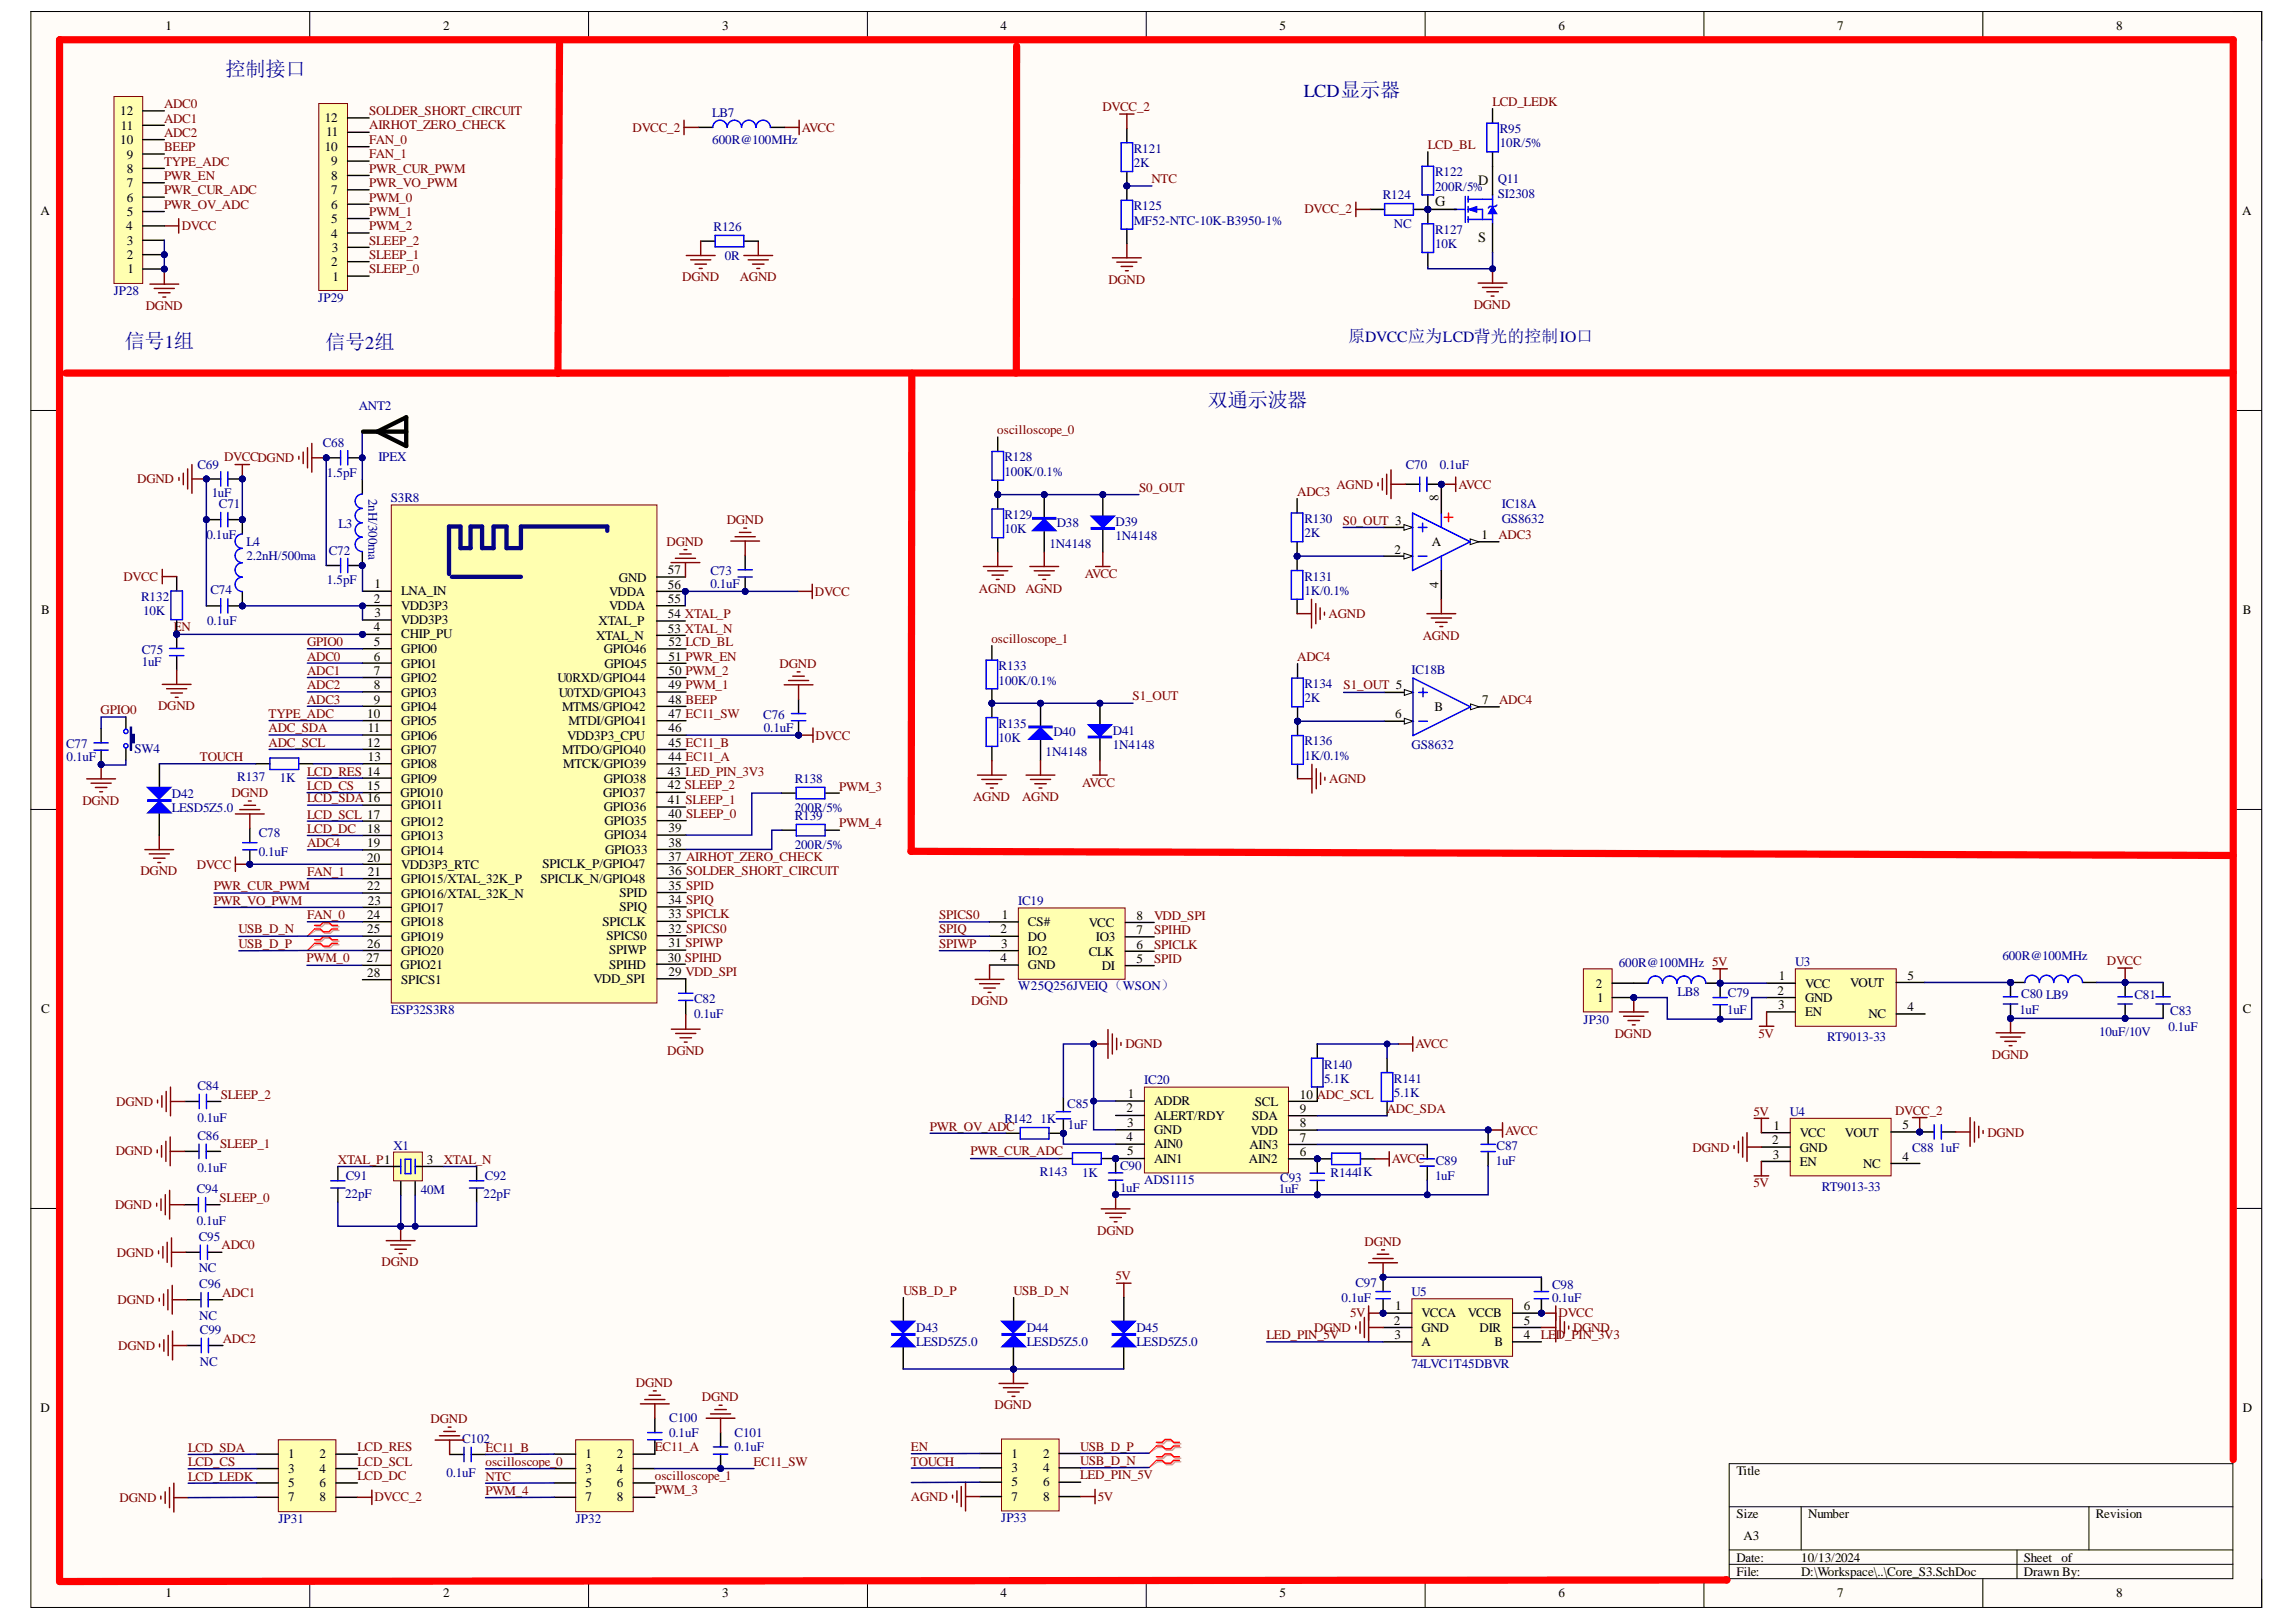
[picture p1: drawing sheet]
<svg xmlns="http://www.w3.org/2000/svg" width="297mm" height="210mm" viewBox="0 0 297 210" stroke-linecap="round" stroke-linejoin="round" font-family="sans-serif">
<defs><g id="words">
<g font-size="2.6" fill="#000080">
<text x="29.2" y="9.9">控制接口</text>
<text x="16.1" y="45">信号1组</text>
<text x="42.1" y="45.1">信号2组</text>
<text x="156.2" y="52.6">双通示波器</text>
</g>
<text font-size="2.4" fill="#000080" x="168.7" y="12.6">LCD显示器</text>
<text font-size="2.2" fill="#000080" x="174.4" y="44.3">原DVCC应为LCD背光的控制IO口</text>
<g font-size="1.9" fill="#080d02">
<text x="191.2" y="23.9">D</text>
<text x="185.7" y="26.7">G</text>
<text x="191.2" y="31.3">S</text>
</g>
<g font-size="1.7">
<text x="21.4" y="3.9">1</text>
<text x="57.3" y="3.9">2</text>
<text x="93.4" y="3.9">3</text>
<text x="129.4" y="3.9">4</text>
<text x="165.5" y="3.9">5</text>
<text x="201.6" y="3.9">6</text>
<text x="237.7" y="3.9">7</text>
<text x="273.8" y="3.9">8</text>
<text x="15.6" y="14.9">12</text>
<text x="15.6" y="16.8">11</text>
<text x="42" y="15.8">12</text>
<text x="42.2" y="17.6">11</text>
<text x="15.6" y="18.7">10</text>
<text x="16.4" y="22.4">8</text>
<text x="16.4" y="20.5">9</text>
<text x="42" y="19.5">10</text>
<text x="42.9" y="23.3">8</text>
<text x="42.9" y="21.4">9</text>
<text x="5.2" y="27.9">A</text>
<text x="16.3" y="29.8">4</text>
<text x="16.4" y="28">5</text>
<text x="16.4" y="26.1">6</text>
<text x="16.4" y="24.2">7</text>
<text x="42.9" y="28.9">5</text>
<text x="42.9" y="27">6</text>
<text x="42.9" y="25.2">7</text>
<text x="290.1" y="27.9">A</text>
<text x="16.4" y="33.5">2</text>
<text x="16.4" y="31.7">3</text>
<text x="16.5" y="35.4">1</text>
<text x="42.9" y="34.5">2</text>
<text x="42.9" y="30.7">4</text>
<text x="42.9" y="32.6">3</text>
<text x="43" y="36.3">1</text>
<text x="186.1" y="64.9" transform="rotate(-90 186.1 64.9)">8</text>
<text x="180.4" y="71.6">2</text>
<text x="185.2" y="70.7">A</text>
<text x="191.7" y="69.8">1</text>
<text x="48.4" y="78">2</text>
<text x="48.4" y="76.1">1</text>
<text x="51.9" y="77">LNA_IN</text>
<text x="78.8" y="77.1">VDDA</text>
<text x="80.1" y="75.3">GND</text>
<text x="86.4" y="76.2">56</text>
<text x="86.4" y="74.3">57</text>
<text x="186.1" y="76.1" transform="rotate(-90 186.1 76.1)">4</text>
<text x="5.3" y="79.5">B</text>
<text x="48.4" y="81.7">4</text>
<text x="48.4" y="83.5">5</text>
<text x="48.4" y="79.8">3</text>
<text x="51.9" y="78.9">VDD3P3</text>
<text x="51.9" y="80.8">VDD3P3</text>
<text x="51.9" y="82.6">CHIP_PU</text>
<text x="77.1" y="82.8">XTAL_N</text>
<text x="77.4" y="80.9">XTAL_P</text>
<text x="78.8" y="79">VDDA</text>
<text x="86.4" y="81.9">53 XTAL_N</text>
<text x="86.4" y="80">54 XTAL_P</text>
<text x="86.4" y="78.1">55</text>
<text x="86.5" y="83.6">52 LCD_BL</text>
<text x="290.2" y="79.5">B</text>
<text x="48.4" y="85.5">6</text>
<text x="48.4" y="87.3">7</text>
<text x="48.4" y="89.2">8</text>
<text x="51.9" y="84.6">GPIO0</text>
<text x="51.9" y="86.4">GPIO1</text>
<text x="51.9" y="88.3">GPIO2</text>
<text x="72.1" y="88.3">U0RXD/GPIO44</text>
<text x="78.1" y="84.6">GPIO46</text>
<text x="78.2" y="86.4">GPIO45</text>
<text x="86.5" y="89.2">49 PWM_1</text>
<text x="86.5" y="87.3">50 PWM_2</text>
<text x="86.5" y="85.5">51 PWR_EN</text>
<text x="47.5" y="92.9">10</text>
<text x="47.6" y="94.8">11</text>
<text x="48.4" y="91.1">9</text>
<text x="51.9" y="90.1">GPIO3</text>
<text x="51.9" y="92">GPIO4</text>
<text x="51.9" y="93.9">GPIO5</text>
<text x="51.9" y="95.7">GPIO6</text>
<text x="72.3" y="90.1">U0TXD/GPIO43</text>
<text x="72.7" y="92">MTMS/GPIO42</text>
<text x="73.4" y="95.7">VDD3P3_CPU</text>
<text x="73.6" y="93.9">MTDI/GPIO41</text>
<text x="86.5" y="94.8">46</text>
<text x="86.5" y="92.9">47 EC11_SW</text>
<text x="86.5" y="91.1">48 BEEP</text>
<text x="180.5" y="92.9">6</text>
<text x="185.6" y="92">B</text>
<text x="191.8" y="91.1">7</text>
<text x="47.5" y="96.6">12</text>
<text x="47.6" y="98.5">13</text>
<text x="51.9" y="97.6">GPIO7</text>
<text x="51.9" y="99.4">GPIO8</text>
<text x="51.9" y="101.3">GPIO9</text>
<text x="72.7" y="97.6">MTDO/GPIO40</text>
<text x="72.9" y="99.4">MTCK/GPIO39</text>
<text x="78.1" y="101.3">GPIO38</text>
<text x="86.4" y="100.4">43 LED_PIN_3V3</text>
<text x="86.5" y="98.5">44 EC11_A</text>
<text x="86.5" y="96.6">45 EC11_B</text>
<text x="47.5" y="102.2">15</text>
<text x="47.5" y="107.8">18</text>
<text x="51.8" y="103.1">GPIO10</text>
<text x="51.9" y="106.9">GPIO12</text>
<text x="51.9" y="104.8">GPIO11</text>
<text x="78" y="103.1">GPIO37</text>
<text x="78.1" y="105">GPIO36</text>
<text x="78.2" y="106.8">GPIO35</text>
<text x="86.4" y="104.1">41 SLEEP_1</text>
<text x="86.4" y="102.1">42 SLEEP_2</text>
<text x="86.5" y="107.7">39</text>
<text x="86.5" y="105.8">40 SLEEP_0</text>
<text x="47.5" y="109.7">19</text>
<text x="47.5" y="111.5">20</text>
<text x="47.6" y="113.4">21</text>
<text x="51.9" y="108.7">GPIO13</text>
<text x="51.9" y="110.6">GPIO14</text>
<text x="51.9" y="112.4">VDD3P3_RTC</text>
<text x="70.2" y="112.4">SPICLK_P/GPIO47</text>
<text x="78.2" y="108.6">GPIO34</text>
<text x="78.3" y="110.5">GPIO33</text>
<text x="86.5" y="111.4">37 AIRHOT_ZERO_CHECK</text>
<text x="86.5" y="109.6">38</text>
<text x="86.5" y="113.3">36 SOLDER_SHORT_CIRCUIT</text>
<text x="47.5" y="115.2">22</text>
<text x="47.5" y="118.9">24</text>
<text x="47.6" y="117.1">23</text>
<text x="51.9" y="114.3">GPIO15/XTAL_32K_P</text>
<text x="51.9" y="116.2">GPIO16/XTAL_32K_N</text>
<text x="51.9" y="118">GPIO17</text>
<text x="51.9" y="119.9">GPIO18</text>
<text x="69.9" y="114.2">SPICLK_N/GPIO48</text>
<text x="78" y="119.8">SPICLK</text>
<text x="80.2" y="117.9">SPIQ</text>
<text x="80.2" y="116.1">SPID</text>
<text x="86.5" y="118.9">33 SPICLK</text>
<text x="86.5" y="117">34 SPIQ</text>
<text x="86.5" y="115.1">35 SPID</text>
<text x="129.6" y="118.9">1</text>
<text x="133" y="119.9">CS#</text>
<text x="140.9" y="120">VCC</text>
<text x="147" y="119">8</text>
<text x="47.4" y="124.5">27</text>
<text x="47.5" y="120.8">25</text>
<text x="47.5" y="122.7">26</text>
<text x="51.8" y="125.4">GPIO21</text>
<text x="51.9" y="121.7">GPIO19</text>
<text x="51.9" y="123.6">GPIO20</text>
<text x="78.5" y="121.6">SPICS0</text>
<text x="78.8" y="125.4">SPIHD</text>
<text x="78.8" y="123.5">SPIWP</text>
<text x="86.4" y="124.4">30 SPIHD</text>
<text x="86.5" y="122.6">31 SPIWP</text>
<text x="86.5" y="120.7">32 SPICS0</text>
<text x="129.4" y="120.8">2</text>
<text x="129.4" y="124.5">4</text>
<text x="129.5" y="122.7">3</text>
<text x="133" y="121.7">DO</text>
<text x="133" y="123.6">IO2</text>
<text x="133" y="125.4">GND</text>
<text x="140.9" y="123.7">CLK</text>
<text x="141.8" y="121.8">IO3</text>
<text x="142.5" y="125.5">DI</text>
<text x="147" y="124.6">5</text>
<text x="147" y="120.9">7</text>
<text x="147" y="122.7">6</text>
<text x="5.3" y="131.1">C</text>
<text x="47.5" y="126.4">28</text>
<text x="51.9" y="127.3">SPICS1</text>
<text x="76.8" y="127.2">VDD_SPI</text>
<text x="86.5" y="126.3">29 VDD_SPI</text>
<text x="206.5" y="127.8">2</text>
<text x="206.6" y="129.7">1</text>
<text x="230" y="128.7">2</text>
<text x="230.1" y="130.6">3</text>
<text x="230.1" y="126.9">1</text>
<text x="233.5" y="127.8">VCC</text>
<text x="233.5" y="129.7">GND</text>
<text x="233.5" y="131.5">EN</text>
<text x="239.4" y="127.7">VOUT</text>
<text x="241.7" y="131.8">NC</text>
<text x="246.8" y="126.8">5</text>
<text x="246.8" y="130.9">4</text>
<text x="290.2" y="131.1">C</text>
<text x="145.8" y="144">2</text>
<text x="145.9" y="142.1">1</text>
<text x="149.3" y="143">ADDR</text>
<text x="162.3" y="143.1">SCL</text>
<text x="168.2" y="142.2">10 ADC_SCL</text>
<text x="145.8" y="147.7">4</text>
<text x="145.8" y="145.8">3</text>
<text x="145.8" y="149.5">5</text>
<text x="149.3" y="144.9">ALERT/RDY</text>
<text x="149.3" y="146.7">GND</text>
<text x="149.3" y="148.6">AIN0</text>
<text x="161.7" y="148.7">AIN3</text>
<text x="161.8" y="146.8">VDD</text>
<text x="162" y="145">SDA</text>
<text x="168.2" y="149.6">6</text>
<text x="168.2" y="147.8">7</text>
<text x="168.2" y="144">9</text>
<text x="168.2" y="145.9">8</text>
<text x="229.3" y="148.1">2</text>
<text x="229.4" y="150">3</text>
<text x="229.5" y="146.2">1</text>
<text x="232.8" y="147.2">VCC</text>
<text x="232.8" y="149">GND</text>
<text x="238.7" y="147.1">VOUT</text>
<text x="246.1" y="146.1">5</text>
<text x="55.2" y="150.6">3</text>
<text x="149.3" y="150.5">AIN1</text>
<text x="161.6" y="150.5">AIN2</text>
<text x="232.8" y="150.9">EN</text>
<text x="241" y="151.1">NC</text>
<text x="246.1" y="150.2">4</text>
<text x="180.3" y="171.4">2</text>
<text x="180.4" y="173.3">3</text>
<text x="180.5" y="169.6">1</text>
<text x="183.9" y="170.5">VCCA</text>
<text x="183.9" y="172.3">GND</text>
<text x="189.9" y="170.5">VCCB</text>
<text x="191.4" y="172.3">DIR</text>
<text x="197.2" y="173.3">4</text>
<text x="197.2" y="171.4">5</text>
<text x="197.2" y="169.6">6</text>
<text x="183.9" y="174.2">A</text>
<text x="193.4" y="174.2">B</text>
<text x="5.2" y="182.7">D</text>
<text x="290.2" y="182.7">D</text>
<text x="37.3" y="188.7">1</text>
<text x="37.3" y="190.6">3</text>
<text x="41.3" y="188.7">2</text>
<text x="41.3" y="190.6">4</text>
<text x="75.8" y="188.7">1</text>
<text x="75.8" y="190.6">3</text>
<text x="79.8" y="188.7">2</text>
<text x="79.8" y="190.6">4</text>
<text x="130.9" y="188.6">1</text>
<text x="130.9" y="190.5">3</text>
<text x="134.9" y="188.6">2</text>
<text x="134.9" y="190.5">4</text>
<text x="224.6" y="190.9">Title</text>
<text x="37.3" y="192.4">5</text>
<text x="37.3" y="194.3">7</text>
<text x="41.3" y="192.4">6</text>
<text x="41.3" y="194.3">8</text>
<text x="75.8" y="192.4">5</text>
<text x="75.8" y="194.3">7</text>
<text x="79.8" y="192.4">6</text>
<text x="79.8" y="194.3">8</text>
<text x="130.9" y="192.4">5</text>
<text x="130.9" y="194.2">7</text>
<text x="134.9" y="192.4">6</text>
<text x="134.9" y="194.2">8</text>
<text x="224.6" y="196.5">Size</text>
<text x="233.9" y="196.5">Number</text>
<text x="271.1" y="196.5">Revision</text>
<text x="224.6" y="202.1">Date:</text>
<text x="224.6" y="203.9">File:</text>
<text x="225.6" y="199.3">A3</text>
<text x="233" y="202.1">10/13/2024</text>
<text x="233" y="203.9">D:\Workspace\..\Core_S3.SchDoc</text>
<text x="261.8" y="202.1">Sheet</text>
<text x="261.8" y="203.9">Drawn By:</text>
<text x="266.7" y="202.1">of</text>
<text x="21.4" y="206.7">1</text>
<text x="57.3" y="206.7">2</text>
<text x="93.4" y="206.7">3</text>
<text x="129.4" y="206.7">4</text>
<text x="165.5" y="206.7">5</text>
<text x="201.6" y="206.7">6</text>
<text x="237.7" y="206.7">7</text>
<text x="273.8" y="206.7">8</text>
</g>
<g font-size="1.7" fill="#800000">
<text x="21.2" y="15.9">ADC1</text>
<text x="21.2" y="14">ADC0</text>
<text x="21.2" y="17.7">ADC2</text>
<text x="47.8" y="16.7">AIRHOT_ZERO_CHECK</text>
<text x="47.8" y="14.9">SOLDER_SHORT_CIRCUIT</text>
<text x="81.8" y="17.1">DVCC_2</text>
<text x="103.7" y="17.1">AVCC</text>
<text x="142.6" y="14.4">DVCC_2</text>
<text x="193.1" y="13.7">LCD_LEDK</text>
<text x="21.2" y="23.3">PWR_EN</text>
<text x="21.2" y="19.6">BEEP</text>
<text x="21.2" y="21.4">TYPE_ADC</text>
<text x="47.8" y="18.6">FAN_0</text>
<text x="47.8" y="20.4">FAN_1</text>
<text x="47.8" y="22.4">PWR_CUR_PWM</text>
<text x="149" y="23.7">NTC</text>
<text x="184.7" y="19.3">LCD_BL</text>
<text x="21.2" y="27">PWR_OV_ADC</text>
<text x="21.2" y="25.2">PWR_CUR_ADC</text>
<text x="23.5" y="29.8">DVCC</text>
<text x="47.8" y="29.8">PWM_2</text>
<text x="47.8" y="28">PWM_1</text>
<text x="47.8" y="26.1">PWM_0</text>
<text x="47.8" y="24.2">PWR_VO_PWM</text>
<text x="168.8" y="27.6">DVCC_2</text>
<text x="47.8" y="35.4">SLEEP_0</text>
<text x="47.8" y="33.5">SLEEP_1</text>
<text x="47.8" y="31.7">SLEEP_2</text>
<text x="18.9" y="40.1">DGND</text>
<text x="88.3" y="36.4">DGND</text>
<text x="95.7" y="36.4">AGND</text>
<text x="143.4" y="36.7">DGND</text>
<text x="190.7" y="40">DGND</text>
<text x="29" y="59.7">DVCCDGND</text>
<text x="129" y="56.2">oscilloscope_0</text>
<text x="17.8" y="62.5">DGND</text>
<text x="147.4" y="63.6">S0_OUT</text>
<text x="167.8" y="64.2">ADC3</text>
<text x="172.9" y="63.3">AGND</text>
<text x="188.7" y="63.3">AVCC</text>
<text x="86.2" y="70.6">DGND</text>
<text x="94" y="67.8">DGND</text>
<text x="173.7" y="67.9">S0_OUT 3</text>
<text x="193.9" y="69.8">ADC3</text>
<text x="16" y="75.2">DVCC</text>
<text x="105.4" y="77.1">DVCC</text>
<text x="126.7" y="76.7">AGND</text>
<text x="132.7" y="76.7">AGND</text>
<text x="140.3" y="74.8">AVCC</text>
<text x="22.5" y="81.7">EN</text>
<text x="39.7" y="83.5">GPIO0</text>
<text x="128.3" y="83.2">oscilloscope_1</text>
<text x="171.9" y="80">AGND</text>
<text x="184.1" y="82.8">AGND</text>
<text x="39.7" y="85.5">ADC0</text>
<text x="39.7" y="87.3">ADC1</text>
<text x="39.7" y="89.2">ADC2</text>
<text x="100.9" y="86.4">DGND</text>
<text x="167.8" y="85.5">ADC4</text>
<text x="173.8" y="89.2">S1_OUT 5</text>
<text x="13" y="92.4">GPIO0</text>
<text x="20.5" y="91.9">DGND</text>
<text x="34.7" y="92.9">TYPE_ADC</text>
<text x="34.7" y="94.8">ADC_SDA</text>
<text x="39.7" y="91.1">ADC3</text>
<text x="105.5" y="95.7">DVCC</text>
<text x="146.5" y="90.6">S1_OUT</text>
<text x="193.9" y="91.1">ADC4</text>
<text x="25.9" y="98.5">TOUCH</text>
<text x="34.7" y="96.6">ADC_SCL</text>
<text x="39.7" y="100.4">LCD_RES 14</text>
<text x="140" y="101.8">AVCC</text>
<text x="172" y="101.4">AGND</text>
<text x="10.7" y="104.2">DGND</text>
<text x="29.9" y="103.1">DGND</text>
<text x="39.7" y="103.8">LCD_SDA 16</text>
<text x="39.7" y="107.8">LCD_DC</text>
<text x="39.7" y="105.9">LCD_SCL 17</text>
<text x="39.7" y="102.2">LCD_CS</text>
<text x="108.6" y="102.3">PWM_3</text>
<text x="108.6" y="107">PWM_4</text>
<text x="125.9" y="103.7">AGND</text>
<text x="132.2" y="103.7">AGND</text>
<text x="18.2" y="113.3">DGND</text>
<text x="25.4" y="112.4">DVCC</text>
<text x="39.7" y="109.7">ADC4</text>
<text x="39.7" y="113.4">FAN_1</text>
<text x="27.6" y="117.1">PWR_VO_PWM</text>
<text x="27.6" y="115.2">PWR_CUR_PWM</text>
<text x="39.7" y="118.9">FAN_0</text>
<text x="121.5" y="118.9">SPICS0</text>
<text x="149.3" y="119">VDD_SPI</text>
<text x="30.9" y="122.7">USB_D_P</text>
<text x="30.9" y="120.8">USB_D_N</text>
<text x="39.7" y="124.5">PWM_0</text>
<text x="121.5" y="120.8">SPIQ</text>
<text x="121.5" y="122.7">SPIWP</text>
<text x="149.3" y="122.7">SPICLK</text>
<text x="149.3" y="124.6">SPID</text>
<text x="149.3" y="120.9">SPIHD</text>
<text x="272.6" y="124.9">DVCC</text>
<text x="125.6" y="130.1">DGND</text>
<text x="86.3" y="136.5">DGND</text>
<text x="145.6" y="135.7">DGND</text>
<text x="183.1" y="135.7">AVCC</text>
<text x="208.9" y="134.3">DGND</text>
<text x="227.5" y="134.3">5V</text>
<text x="257.7" y="137">DGND</text>
<text x="15" y="143.1">DGND</text>
<text x="28.6" y="142.2">SLEEP_2</text>
<text x="15" y="149.5">DGND</text>
<text x="28.5" y="148.6">SLEEP_1</text>
<text x="120.3" y="146.3">PWR_OV_ADC</text>
<text x="125.6" y="149.5">PWR_CUR_ADC</text>
<text x="179.4" y="144">ADC_SDA</text>
<text x="194.7" y="146.8">AVCC</text>
<text x="219" y="149">DGND</text>
<text x="226.8" y="144.4">5V</text>
<text x="245.2" y="144.3">DVCC_2</text>
<text x="257.1" y="147.1">DGND</text>
<text x="28.4" y="155.5">SLEEP_0</text>
<text x="43.7" y="150.6">XTAL_P1</text>
<text x="57.4" y="150.6">XTAL_N</text>
<text x="180.1" y="150.5">AVCC</text>
<text x="226.8" y="153.7">5V</text>
<text x="14.9" y="156.5">DGND</text>
<text x="28.7" y="161.7">ADC0</text>
<text x="142" y="159.8">DGND</text>
<text x="176.5" y="161.2">DGND</text>
<text x="15.1" y="162.6">DGND</text>
<text x="28.7" y="167.9">ADC1</text>
<text x="49.4" y="163.9">DGND</text>
<text x="116.8" y="167.5">USB_D_P</text>
<text x="131.1" y="167.5">USB_D_N</text>
<text x="144.3" y="165.7">5V</text>
<text x="15.2" y="168.8">DGND</text>
<text x="28.8" y="173.8">ADC2</text>
<text x="163.9" y="173.3">LED_PIN_5V</text>
<text x="170" y="172.3">DGND</text>
<text x="174.7" y="170.5">5V</text>
<text x="199.4" y="173.3">LE</text>
<text x="201.3" y="173.3">D_PIN_3V3</text>
<text x="201.6" y="170.5">DVCC</text>
<text x="203.5" y="172.3">DGND</text>
<text x="15.3" y="174.7">DGND</text>
<text x="82.3" y="179.4">DGND</text>
<text x="55.7" y="184.2">DGND</text>
<text x="90.8" y="181.3">DGND</text>
<text x="128.7" y="182.4">DGND</text>
<text x="24.3" y="187.9">LCD_SDA</text>
<text x="24.3" y="189.7">LCD_CS</text>
<text x="24.3" y="191.6">LCD_LEDK</text>
<text x="46.2" y="187.8">LCD_RES</text>
<text x="46.2" y="189.7">LCD_SCL</text>
<text x="46.2" y="191.5">LCD_DC</text>
<text x="62.8" y="189.7">oscilloscope_0</text>
<text x="62.8" y="191.6">NTC</text>
<text x="62.8" y="187.9">EC11_B</text>
<text x="84.7" y="187.8">EC11_A</text>
<text x="84.7" y="191.5">oscilloscope_1</text>
<text x="97.5" y="189.7">EC11_SW</text>
<text x="117.9" y="189.7">TOUCH</text>
<text x="117.9" y="187.8">EN</text>
<text x="139.8" y="187.7">USB_D_P</text>
<text x="139.8" y="191.4">LED_PIN_5V</text>
<text x="139.8" y="189.6">USB_D_N</text>
<text x="15.5" y="194.4">DGND</text>
<text x="48.4" y="194.3">DVCC_2</text>
<text x="62.8" y="193.5">PWM_4</text>
<text x="84.7" y="193.4">PWM_3</text>
<text x="117.9" y="194.2">AGND</text>
<text x="142" y="194.2">5V</text>
</g>
<g font-size="1.7" fill="#000080">
<text x="92.2" y="15.2">LB7</text>
<text x="194" y="17.2">R95</text>
<text x="92.2" y="18.6">600R@100MHz</text>
<text x="146.7" y="19.8">R121</text>
<text x="146.7" y="21.6">2K</text>
<text x="185.7" y="22.8">R122</text>
<text x="193.8" y="23.7">Q11</text>
<text x="194" y="19.1">10R/5%</text>
<text x="92.3" y="29.9">R126</text>
<text x="146.7" y="27.2">R125</text>
<text x="146.7" y="29.1">MF52-NTC-10K-B3950-1%</text>
<text x="178.9" y="25.8">R124</text>
<text x="180.3" y="29.6">NC</text>
<text x="185.7" y="24.7">200R/5%</text>
<text x="193.8" y="25.6">SI2308</text>
<text x="93.8" y="33.6">0R</text>
<text x="185.7" y="30.2">R127</text>
<text x="185.7" y="32.1">10K</text>
<text x="14.7" y="38.2">JP28</text>
<text x="41.2" y="39.1">JP29</text>
<text x="46.4" y="53">ANT2</text>
<text x="41.8" y="57.9">C68</text>
<text x="49" y="59.6">IPEX</text>
<text x="129.9" y="59.7">R128</text>
<text x="25.5" y="60.7">C69</text>
<text x="27.4" y="64.4">1uF</text>
<text x="28.3" y="65.8">C71</text>
<text x="42.3" y="61.7">1.5pF</text>
<text x="47.7" y="64.5" transform="rotate(90 47.7 64.5)">2nH/300ma</text>
<text x="50.6" y="65">S3R8</text>
<text x="129.9" y="61.6">100K/0.1%</text>
<text x="181.9" y="60.7">C70</text>
<text x="186.3" y="60.7">0.1uF</text>
<text x="194.3" y="65.8">IC18A</text>
<text x="26.7" y="69.7">0.1uF</text>
<text x="31.9" y="70.6">L4</text>
<text x="42.5" y="71.9">C72</text>
<text x="43.8" y="68.3">L3</text>
<text x="129.9" y="67.2">R129</text>
<text x="129.9" y="69">10K</text>
<text x="135.8" y="70.9">1N4148</text>
<text x="136.7" y="68.3">D38</text>
<text x="144.3" y="68.1">D39</text>
<text x="144.3" y="69.9">1N4148</text>
<text x="168.8" y="67.7">R130</text>
<text x="168.8" y="69.5">2K</text>
<text x="194.3" y="67.7">GS8632</text>
<text x="18.3" y="77.8">R132</text>
<text x="27.2" y="76.9">C74</text>
<text x="31.9" y="72.5">2.2nH/500ma</text>
<text x="42.3" y="75.6">1.5pF</text>
<text x="91.9" y="74.4">C73</text>
<text x="91.9" y="76.1">0.1uF</text>
<text x="168.8" y="75.2">R131</text>
<text x="168.8" y="77">1K/0.1%</text>
<text x="18.5" y="79.6">10K</text>
<text x="26.8" y="80.9">0.1uF</text>
<text x="18.3" y="84.6">C75</text>
<text x="18.3" y="86.2">1uF</text>
<text x="129.2" y="86.8">R133</text>
<text x="129.2" y="88.6">100K/0.1%</text>
<text x="168.8" y="89">R134</text>
<text x="182.6" y="87.2">IC18B</text>
<text x="98.8" y="93">C76</text>
<text x="98.8" y="94.7">0.1uF</text>
<text x="129.2" y="94.2">R135</text>
<text x="136.3" y="95.3">D40</text>
<text x="144" y="95.1">D41</text>
<text x="168.8" y="90.9">2K</text>
<text x="8.5" y="96.8">C77</text>
<text x="8.6" y="98.5">0.1uF</text>
<text x="17.4" y="97.5">SW4</text>
<text x="30.7" y="101.1">R137</text>
<text x="36.2" y="101.2">1K</text>
<text x="102.8" y="101.4">R138</text>
<text x="129.2" y="96">10K</text>
<text x="135.3" y="97.8">1N4148</text>
<text x="144" y="97">1N4148</text>
<text x="168.8" y="96.5">R136</text>
<text x="168.8" y="98.3">1K/0.1%</text>
<text x="182.6" y="96.9">GS8632</text>
<text x="22.2" y="103.2">D42</text>
<text x="22.2" y="105.1">LESD5Z5.0</text>
<text x="102.8" y="105.1">200R/5%</text>
<text x="102.8" y="106.1">R139</text>
<text x="33.5" y="108.3">C78</text>
<text x="33.5" y="110.8">0.1uF</text>
<text x="102.8" y="109.8">200R/5%</text>
<text x="131.7" y="117.2">IC19</text>
<text x="209.4" y="125.2">600R@100MHz 5V</text>
<text x="232.2" y="125">U3</text>
<text x="259.1" y="124.2">600R@100MHz</text>
<text x="50.6" y="131.3">ESP32S3R8</text>
<text x="89.8" y="129.8">C82</text>
<text x="89.8" y="131.7">0.1uF</text>
<text x="131.7" y="128.2">W25Q256JVEIQ（WSON）</text>
<text x="217" y="128.9">LB8</text>
<text x="223.5" y="131.3">1uF</text>
<text x="223.5" y="129">C79</text>
<text x="261.2" y="131.2">1uF</text>
<text x="261.5" y="129.2">C80 LB9</text>
<text x="276.1" y="129.3">C81</text>
<text x="280.8" y="131.4">C83</text>
<text x="204.9" y="132.5">JP30</text>
<text x="236.4" y="134.7">RT9013-33</text>
<text x="271.6" y="134.1">10uF/10V</text>
<text x="280.5" y="133.4">0.1uF</text>
<text x="25.5" y="141.1">C84</text>
<text x="138.1" y="143.4">C85</text>
<text x="148" y="140.3">IC20</text>
<text x="171.3" y="138.3">R140</text>
<text x="171.3" y="140.2">5.1K</text>
<text x="180.3" y="140.2">R141</text>
<text x="180.3" y="142">5.1K</text>
<text x="25.5" y="145.1">0.1uF</text>
<text x="25.5" y="147.5">C86</text>
<text x="50.9" y="148.8">X1</text>
<text x="129.9" y="145.4">R142</text>
<text x="134.6" y="145.4">1K</text>
<text x="138.1" y="146.1">1uF</text>
<text x="193.6" y="148.9">C87</text>
<text x="231.6" y="144.4">U4</text>
<text x="247.4" y="149">C88</text>
<text x="250.9" y="149">1uF</text>
<text x="25.4" y="154.4">C94</text>
<text x="25.5" y="151.6">0.1uF</text>
<text x="44.6" y="155">22pF</text>
<text x="44.7" y="152.7">C91</text>
<text x="54.4" y="154.5">40M</text>
<text x="62.6" y="155">22pF</text>
<text x="62.7" y="152.7">C92</text>
<text x="134.5" y="152.2">R143</text>
<text x="140" y="152.3">1K</text>
<text x="144.9" y="151.4">C90</text>
<text x="144.9" y="154.3">1uF</text>
<text x="148" y="153.2">ADS1115</text>
<text x="165.5" y="154.4">1uF</text>
<text x="165.6" y="153">C93</text>
<text x="172.1" y="152.3">R1441K</text>
<text x="185.7" y="152.7">1uF</text>
<text x="185.7" y="150.7">C89</text>
<text x="193.5" y="150.8">1uF</text>
<text x="235.7" y="154.1">RT9013-33</text>
<text x="25.4" y="158.5">0.1uF</text>
<text x="25.7" y="160.6">C95</text>
<text x="25.7" y="164.7">NC</text>
<text x="25.8" y="166.7">C96</text>
<text x="175.3" y="166.6">C97</text>
<text x="182.6" y="167.7">U5</text>
<text x="200.8" y="166.8">C98</text>
<text x="25.8" y="170.8">NC</text>
<text x="25.9" y="172.6">C99</text>
<text x="118.5" y="172.3">D43</text>
<text x="132.8" y="172.3">D44</text>
<text x="147" y="172.3">D45</text>
<text x="173.6" y="168.5">0.1uF</text>
<text x="200.8" y="168.5">0.1uF</text>
<text x="25.9" y="176.7">NC</text>
<text x="118.5" y="174.2">LESD5Z5.0</text>
<text x="132.8" y="174.2">LESD5Z5.0</text>
<text x="147" y="174.2">LESD5Z5.0</text>
<text x="182.6" y="177">74LVC1T45DBVR</text>
<text x="86.6" y="184.1">C100</text>
<text x="86.6" y="185.9">0.1uF</text>
<text x="95" y="185.9">C101</text>
<text x="57.7" y="191.1">0.1uF</text>
<text x="59.8" y="186.7">C102</text>
<text x="95" y="187.8">0.1uF</text>
<text x="36" y="197.1">JP31</text>
<text x="74.5" y="197.1">JP32</text>
<text x="129.5" y="197">JP33</text>
</g>
</g></defs>
<path d="M4 1.5h288.6v206.5h-288.6z" fill-rule="evenodd" fill="#fffcf8"/>
<path d="M4 1.5h288.6v206.5h-288.6z" fill="none" stroke="#000" stroke-width=".13"/>
<path d="M7.7 5.2h281.2v199.1h-281.2z" fill-rule="evenodd" fill="#fffcf8"/>
<g fill="none" stroke="#000" stroke-width=".13">
<path d="M4 1.5h3.7M7.7 5.2h281.2v199.1h-281.2zM40.1 1.5v3.7M76.1 1.5v3.7M112.2 1.5v3.7M148.3 1.5v3.7M184.4 1.5v3.7M220.4 1.5v3.7M256.5 1.5v3.7M288.9 1.5h3.7v3.7M4 53.1h3.7M288.9 53.1h3.7"/>
<path d="M4 104.8h3.7M288.9 104.8h3.7M4 156.4h3.7M288.9 156.4h3.7M223.7 195h65.2M233 195v5.6M270.3 195v5.6M288.9 189.4h-65.2v14.9M40.1 204.3v3.7M76.1 204.3v3.7M112.2 204.3v3.7M148.3 204.3v3.7"/>
<path d="M184.4 204.3v3.7M220.4 204.3v3.7M223.7 200.6h65.2M223.7 202.4h65.2M256.5 204.3v3.7M260.9 200.6v3.7M292.6 204.3v3.7"/>
</g>
<path d="M7.7 5.1v199.6l215.7-.2-.1-.1M7.8 5.3v-.2h281.1v183.8" fill="none" stroke="#f00" stroke-width=".93"/>
<path d="M19.4 36.8h3.7M20 37.3h2.6M20.5 37.9h1.5M21.1 38.4h.3M21.3 34.9v1.9" fill="none" stroke="#800000" stroke-width=".18"/>
<circle cx="184.7" cy="27.1" r=".38" fill="#000080"/>
<circle cx="184.7" cy="27.1" r=".38" fill="none" stroke="#000080" stroke-width=".13"/>
<path d="M188.1 27.1h1.5M189.6 25.4v3.4M189.9 25.8h1.9M189.9 27.1h1.9M189.9 28.4h1.9M189.9 25.4v.8M189.9 26.7v.8M189.9 28v.8" fill="none" stroke="#00f" stroke-width=".19"/>
<path d="M189.9 27.1l1.2-.4v.8z" fill="#00f"/>
<path d="M189.9 27.1l1.2-.4v.8z" fill="none" stroke="#00f" stroke-width=".13"/>
<path d="M193.1 26.7l.6 1h-1.2z" fill="#00f"/>
<path d="M193.1 26.7l.6 1h-1.2z" fill="none" stroke="#00f" stroke-width=".13"/>
<path d="M191.8 25.8h1.3M191.8 27.1v1.3h1.3M193.1 25.2v1.5M193.1 27.7v1.3M193.7 26.5l-.2 .2h-.8l-.2 .2" fill="none" stroke="#00f" stroke-width=".19"/>
<path d="M184.7 27.1h3.7M193.1 21.5v3.7" fill="none" stroke="#000" stroke-width=".19"/>
<circle cx="184.7" cy="27.1" r=".38" fill="#000080"/>
<circle cx="184.7" cy="27.1" r=".38" fill="none" stroke="#000080" stroke-width=".13"/>
<path d="M193.1 14.1v1.8M193.1 19.7v1.8M193.1 29v3.7" fill="none" stroke="#000" stroke-width=".19"/>
<path d="M192.4 15.9h1.4v3.8h-1.4z" fill="none" stroke="#00f" stroke-width=".19"/>
<circle cx="184.7" cy="27.1" r=".38" fill="#000080"/>
<circle cx="184.7" cy="27.1" r=".38" fill="none" stroke="#000080" stroke-width=".13"/>
<path d="M184.7 27.1v1.9" fill="none" stroke="#000" stroke-width=".19"/>
<circle cx="184.7" cy="27.1" r=".38" fill="#000080"/>
<circle cx="184.7" cy="27.1" r=".38" fill="none" stroke="#000080" stroke-width=".13"/>
<path d="M184.7 32.7v1.8" fill="none" stroke="#000" stroke-width=".19"/>
<path d="M184 29h1.5v3.7h-1.5z" fill="none" stroke="#00f" stroke-width=".19"/>
<path d="M191.2 36.6h3.8M191.8 37.2h2.6M192.4 37.8h1.4M192.9 38.3h.4M193.1 34.8v1.8" fill="none" stroke="#800000" stroke-width=".19"/>
<circle cx="193.1" cy="34.8" r=".37" fill="#000080"/>
<circle cx="193.1" cy="34.8" r=".37" fill="none" stroke="#000080" stroke-width=".13"/>
<path d="M179.1 89.6h3.7" fill="none" stroke="#000" stroke-width=".19"/>
<path d="M181.7 89.2l1.1 .4-1.1 .4z" fill="#f8fcff"/>
<path d="M181.7 89.2l1.1 .4-1.1 .4z" fill="none" stroke="#000" stroke-width=".13"/>
<path d="M179.1 93.3h3.7" fill="none" stroke="#000" stroke-width=".19"/>
<path d="M181.7 93l1.1 .3-1.1 .4z" fill="#f8fcff"/>
<path d="M181.7 93l1.1 .3-1.1 .4z" fill="none" stroke="#000" stroke-width=".13"/>
<path d="M190.3 91.5h3.7" fill="none" stroke="#000" stroke-width=".19"/>
<path d="M190.3 91.1l1.1 .4-1.1 .3z" fill="#f8fcff"/>
<path d="M190.3 91.1l1.1 .4-1.1 .3z" fill="none" stroke="#000" stroke-width=".13"/>
<path d="M182.8 87.7l7.5 3.8-7.5 3.7zM183.6 93.3h1.1M183.6 89.6h1.1M184.1 89v1.2" fill="none" stroke="#00f" stroke-width=".19"/>
<circle cx="186.5" cy="62.7" r=".37" fill="#000080"/>
<circle cx="186.5" cy="62.7" r=".37" fill="none" stroke="#000080" stroke-width=".13"/>
<path d="M179 72h3.7" fill="none" stroke="#000" stroke-width=".19"/>
<path d="M181.6 71.6l1.1 .4-1.1 .3z" fill="#f8fcff"/>
<path d="M181.6 71.6l1.1 .4-1.1 .3z" fill="none" stroke="#000" stroke-width=".13"/>
<path d="M179 68.3h3.7" fill="none" stroke="#000" stroke-width=".19"/>
<path d="M181.6 67.9l1.1 .4-1.1 .3z" fill="#f8fcff"/>
<path d="M181.6 67.9l1.1 .4-1.1 .3z" fill="none" stroke="#000" stroke-width=".13"/>
<path d="M190.2 70.1h3.7" fill="none" stroke="#000" stroke-width=".19"/>
<path d="M190.2 69.7l1.1 .4-1.1 .4z" fill="#f8fcff"/>
<path d="M190.2 69.7l1.1 .4-1.1 .4z" fill="none" stroke="#000" stroke-width=".13"/>
<path d="M182.7 66.4l7.5 3.7-7.5 3.7zM183.5 72h1.1M183.5 68.3h1.1M184 67.7v1.1M186.5 66.4v1.9M186.5 72v1.8" fill="none" stroke="#00f" stroke-width=".19"/>
<path d="M186.5 62.7v3.7" fill="none" stroke="#000" stroke-width=".19"/>
<circle cx="186.5" cy="62.7" r=".37" fill="#000080"/>
<circle cx="186.5" cy="62.7" r=".37" fill="none" stroke="#000080" stroke-width=".13"/>
<path d="M186.5 73.8v3.8" fill="none" stroke="#000" stroke-width=".19"/>
<path d="M186.8 66.9h1.2M187.4 66.4v1.1" fill="none" stroke="#f00" stroke-width=".19"/>
<path d="M117.8 110.2l171.1 .5" fill="none" stroke="#f00" stroke-width=".93"/>
<path d="M184.6 79.4h3.7M185.2 80h2.6M186.5 77.6v1.8M185.7 80.5h1.5M186.3 81.1h.4" fill="none" stroke="#800000" stroke-width=".19"/>
<circle cx="186.5" cy="62.7" r=".37" fill="#000080"/>
<circle cx="186.5" cy="62.7" r=".37" fill="none" stroke="#000080" stroke-width=".13"/>
<path d="M184.6 62.7h1.9" fill="none" stroke="#000" stroke-width=".19"/>
<circle cx="186.5" cy="62.7" r=".37" fill="#000080"/>
<circle cx="186.5" cy="62.7" r=".37" fill="none" stroke="#000080" stroke-width=".13"/>
<path d="M181.8 62.7h1.9" fill="none" stroke="#000" stroke-width=".19"/>
<path d="M183.7 61.7v1.9M184.6 61.7v1.9" fill="none" stroke="#00f" stroke-width=".19"/>
<path d="M178.3 62.5v.4M178.8 61.9v1.5M179.4 61.4v2.6M180 60.8v3.7M180 62.7h1.8" fill="none" stroke="#800000" stroke-width=".19"/>
<circle cx="167.8" cy="72" r=".37" fill="#000080"/>
<circle cx="167.8" cy="72" r=".37" fill="none" stroke="#000080" stroke-width=".13"/>
<path d="M167.8 64.5v1.9M167.8 70.1v1.9" fill="none" stroke="#000" stroke-width=".18"/>
<circle cx="167.8" cy="72" r=".37" fill="#000080"/>
<circle cx="167.8" cy="72" r=".37" fill="none" stroke="#000080" stroke-width=".13"/>
<path d="M167.1 66.4h1.5v3.7h-1.5z" fill="none" stroke="#00f" stroke-width=".18"/>
<circle cx="167.8" cy="72" r=".37" fill="#000080"/>
<circle cx="167.8" cy="72" r=".37" fill="none" stroke="#000080" stroke-width=".13"/>
<path d="M167.8 72v1.8" fill="none" stroke="#000" stroke-width=".18"/>
<circle cx="167.8" cy="72" r=".37" fill="#000080"/>
<circle cx="167.8" cy="72" r=".37" fill="none" stroke="#000080" stroke-width=".13"/>
<path d="M167.8 77.6v1.8" fill="none" stroke="#000" stroke-width=".18"/>
<path d="M167.1 73.8h1.5v3.8h-1.5z" fill="none" stroke="#00f" stroke-width=".18"/>
<path d="M167.8 79.4h1.9M169.7 77.6v3.7M170.2 78.1v2.6M170.8 78.7v1.5M171.3 79.2v.4" fill="none" stroke="#800000" stroke-width=".18"/>
<circle cx="167.9" cy="93.3" r=".37" fill="#000080"/>
<circle cx="167.9" cy="93.3" r=".37" fill="none" stroke="#000080" stroke-width=".13"/>
<path d="M167.9 85.9v1.8M167.9 91.5v1.8" fill="none" stroke="#000" stroke-width=".18"/>
<circle cx="167.9" cy="93.3" r=".37" fill="#000080"/>
<circle cx="167.9" cy="93.3" r=".37" fill="none" stroke="#000080" stroke-width=".13"/>
<path d="M167.1 87.7h1.5v3.8h-1.5z" fill="none" stroke="#00f" stroke-width=".18"/>
<circle cx="167.9" cy="93.3" r=".37" fill="#000080"/>
<circle cx="167.9" cy="93.3" r=".37" fill="none" stroke="#000080" stroke-width=".13"/>
<path d="M167.9 93.3v1.9" fill="none" stroke="#000" stroke-width=".18"/>
<circle cx="167.9" cy="93.3" r=".37" fill="#000080"/>
<circle cx="167.9" cy="93.3" r=".37" fill="none" stroke="#000080" stroke-width=".13"/>
<path d="M167.9 98.9v1.9" fill="none" stroke="#000" stroke-width=".18"/>
<path d="M167.1 95.2h1.5v3.7h-1.5z" fill="none" stroke="#00f" stroke-width=".18"/>
<path d="M169.7 98.9v3.7M170.3 99.5v2.6M167.9 100.8h1.8M170.8 100v1.5M171.4 100.6v.4" fill="none" stroke="#800000" stroke-width=".18"/>
<circle cx="129.1" cy="64" r=".37" fill="#000080"/>
<circle cx="129.1" cy="64" r=".37" fill="none" stroke="#000080" stroke-width=".13"/>
<path d="M129.1 56.6v1.8M129.1 62.1v1.9" fill="none" stroke="#000" stroke-width=".18"/>
<circle cx="129.1" cy="64" r=".37" fill="#000080"/>
<circle cx="129.1" cy="64" r=".37" fill="none" stroke="#000080" stroke-width=".13"/>
<path d="M128.3 58.4h1.5v3.7h-1.5z" fill="none" stroke="#00f" stroke-width=".18"/>
<circle cx="129.1" cy="64" r=".37" fill="#000080"/>
<circle cx="129.1" cy="64" r=".37" fill="none" stroke="#000080" stroke-width=".13"/>
<path d="M129.1 64v1.9" fill="none" stroke="#000" stroke-width=".18"/>
<circle cx="129.1" cy="64" r=".37" fill="#000080"/>
<circle cx="129.1" cy="64" r=".37" fill="none" stroke="#000080" stroke-width=".13"/>
<path d="M129.1 69.6v1.8" fill="none" stroke="#000" stroke-width=".18"/>
<path d="M128.3 65.9h1.5v3.7h-1.5z" fill="none" stroke="#00f" stroke-width=".18"/>
<path d="M127.2 73.3h3.7M127.8 73.9h2.6M128.3 74.4h1.5M128.9 75h.4M129.1 71.4v1.9" fill="none" stroke="#800000" stroke-width=".18"/>
<circle cx="128.3" cy="91" r=".37" fill="#000080"/>
<circle cx="128.3" cy="91" r=".37" fill="none" stroke="#000080" stroke-width=".13"/>
<path d="M128.3 83.6v1.8M128.3 89.1v1.9" fill="none" stroke="#000" stroke-width=".18"/>
<circle cx="128.3" cy="91" r=".37" fill="#000080"/>
<circle cx="128.3" cy="91" r=".37" fill="none" stroke="#000080" stroke-width=".13"/>
<path d="M127.6 85.4h1.5v3.7h-1.5z" fill="none" stroke="#00f" stroke-width=".18"/>
<circle cx="128.3" cy="91" r=".37" fill="#000080"/>
<circle cx="128.3" cy="91" r=".37" fill="none" stroke="#000080" stroke-width=".13"/>
<path d="M128.3 91v1.9" fill="none" stroke="#000" stroke-width=".18"/>
<circle cx="128.3" cy="91" r=".37" fill="#000080"/>
<circle cx="128.3" cy="91" r=".37" fill="none" stroke="#000080" stroke-width=".13"/>
<path d="M128.3 96.6v1.8" fill="none" stroke="#000" stroke-width=".18"/>
<path d="M127.6 92.9h1.5v3.7h-1.5z" fill="none" stroke="#00f" stroke-width=".18"/>
<path d="M128.3 98.4v1.9M126.5 100.3h3.7M127 100.9h2.6M127.6 101.4h1.5M128.1 102h.4" fill="none" stroke="#800000" stroke-width=".18"/>
<circle cx="145.8" cy="24.1" r=".37" fill="#000080"/>
<circle cx="145.8" cy="24.1" r=".37" fill="none" stroke="#000080" stroke-width=".13"/>
<path d="M145.8 16.6v1.9M145.8 22.2v1.9" fill="none" stroke="#000" stroke-width=".18"/>
<circle cx="145.8" cy="24.1" r=".37" fill="#000080"/>
<circle cx="145.8" cy="24.1" r=".37" fill="none" stroke="#000080" stroke-width=".13"/>
<path d="M145 18.5h1.5v3.7h-1.5z" fill="none" stroke="#00f" stroke-width=".18"/>
<path d="M143.9 33.4h3.7M144.5 33.9h2.6M145 34.5h1.5M145.6 35h.4M145.8 31.5v1.9" fill="none" stroke="#800000" stroke-width=".18"/>
<path d="M72.4 5.4l-.2 42.9M131.5 6v42.3M118 48.3l-.1 61.9M288.9 48.3h-280.4" fill="none" stroke="#f00" stroke-width=".93"/>
<path d="M36 186.3h7.5v9.3h-7.5z" fill-rule="evenodd" fill="#ffffb0"/>
<path d="M36 186.3h7.5v9.3h-7.5z" fill="none" stroke="#800000" stroke-width=".13"/>
<path d="M33.2 188.2h2.8M33.2 190h2.8M33.2 191.9h2.8M33.2 193.8h2.8M43.5 188.2h2.7M43.5 190h2.7M43.5 191.9h2.7M43.5 193.8h2.7" fill="none" stroke="#000" stroke-width=".19"/>
<path d="M74.5 186.3h7.4v9.3h-7.4z" fill-rule="evenodd" fill="#ffffb0"/>
<path d="M74.5 186.3h7.4v9.3h-7.4z" fill="none" stroke="#800000" stroke-width=".13"/>
<path d="M71.7 188.2h2.8M71.7 190h2.8M71.7 191.9h2.8M71.7 193.8h2.8M81.9 188.2h2.8M81.9 190h2.8M81.9 191.9h2.8M81.9 193.8h2.8" fill="none" stroke="#000" stroke-width=".19"/>
<path d="M129.6 186.2h7.4v9.3h-7.4z" fill-rule="evenodd" fill="#ffffb0"/>
<path d="M129.6 186.2h7.4v9.3h-7.4z" fill="none" stroke="#800000" stroke-width=".13"/>
<path d="M84.7 183.5v1.9M84.7 186.3v1.9M126.8 188.1h2.8M126.8 190h2.8M126.8 191.8h2.8M126.8 193.7h2.8M137 188.1h2.8M137 190h2.8M137 191.8h2.8M137 193.7h2.8" fill="none" stroke="#000" stroke-width=".19"/>
<path d="M83.8 186.3h1.8M83.8 185.4h1.8" fill="none" stroke="#00f" stroke-width=".19"/>
<path d="M84.5 180h.4M20.8 193.6v.4M21.4 193.1v1.4M21.9 192.5v2.6M22.5 191.9v3.8M22.5 193.8h1.8M82.9 181.7h3.7M83.4 181.1h2.6M84 180.6h1.5M84.7 181.7v1.8" fill="none" stroke="#800000" stroke-width=".19"/>
<path d="M23.8 155.9h1.9M23.9 149h1.8M23.9 142.5h1.9M26.6 155.9h1.9M26.7 149h1.8M26.7 142.5h1.9" fill="none" stroke="#000" stroke-width=".18"/>
<path d="M25.7 155v1.8M25.7 148.1v1.8M25.8 141.6v1.9M26.6 155v1.8M26.7 148.1v1.8M26.7 141.6v1.9" fill="none" stroke="#00f" stroke-width=".18"/>
<g fill="none" stroke="#800000" stroke-width=".18">
<path d="M20.3 155.7v.4M20.3 148.8v.4M20.4 142.4v.3M20.8 155.2v1.4M20.9 148.3v1.4M20.9 141.8v1.5M21.4 154.6v2.6M21.5 147.7v2.6M21.5 141.2v2.6M21.9 154v3.8M21.9 155.9h1.9M22 147.1v3.8"/>
<path d="M22 149h1.9M22.1 140.7v3.7M22.1 142.5h1.8"/>
</g>
<circle cx="93.2" cy="190" r=".37" fill="#000080"/>
<circle cx="93.2" cy="190" r=".37" fill="none" stroke="#000080" stroke-width=".13"/>
<path d="M93.2 185.4v1.9M93.2 188.2v1.8" fill="none" stroke="#000" stroke-width=".19"/>
<circle cx="93.2" cy="190" r=".37" fill="#000080"/>
<circle cx="93.2" cy="190" r=".37" fill="none" stroke="#000080" stroke-width=".13"/>
<path d="M92.3 188.2h1.9M92.3 187.3h1.9" fill="none" stroke="#00f" stroke-width=".19"/>
<path d="M186.5 62.7h1.8M188.3 61.7v1.9M91.4 183.5h3.7M91.9 183h2.6M92.5 182.4h1.5M93 181.9h.4M93.2 183.5v1.9M123.2 193.5v.4M123.8 192.9v1.5M124.4 192.4v2.6M124.9 191.8v3.7M124.9 193.7h1.9" fill="none" stroke="#800000" stroke-width=".19"/>
<circle cx="186.5" cy="62.7" r=".37" fill="#000080"/>
<circle cx="186.5" cy="62.7" r=".37" fill="none" stroke="#000080" stroke-width=".13"/>
<path d="M101.5 16.5h1.9M103.4 15.6v1.8M88.8 33.1h3.7M89.3 33.6h2.7M89.9 34.2h1.5M90.5 34.7h.3M90.6 31.2v1.9M96.2 33.1h3.8M96.8 33.6h2.6M97.4 34.2h1.4M97.9 34.7h.4M98.1 31.2v1.9" fill="none" stroke="#800000" stroke-width=".18"/>
<path d="M90.4 16.5h1.8M99.7 16.5h1.8M90.6 31.2h1.9M96.2 31.2h1.9" fill="none" stroke="#000" stroke-width=".18"/>
<path d="M92.2 16.5a.93 .93 0 0 1 .9-.9 .93 .93 0 0 1 1 .9 .93 .93 0 0 1 .9-.9 .93 .93 0 0 1 .9 .9 .93 .93 0 0 1 1-.9 .93 .93 0 0 1 .9 .9 .93 .93 0 0 1 .9-.9 .93 .93 0 0 1 1 .9M92.5 30.5h3.7v1.5h-3.7z" fill="none" stroke="#00f" stroke-width=".18"/>
<circle cx="260.1" cy="127.1" r=".37" fill="#000080"/>
<circle cx="260.1" cy="127.1" r=".37" fill="none" stroke="#000080" stroke-width=".13"/>
<circle cx="260.1" cy="131.8" r=".37" fill="#000080"/>
<circle cx="260.1" cy="131.8" r=".37" fill="none" stroke="#000080" stroke-width=".13"/>
<path d="M260.1 127.1v1.9" fill="none" stroke="#000" stroke-width=".19"/>
<circle cx="260.1" cy="127.1" r=".37" fill="#000080"/>
<circle cx="260.1" cy="127.1" r=".37" fill="none" stroke="#000080" stroke-width=".13"/>
<path d="M260.1 129.9v1.9" fill="none" stroke="#000" stroke-width=".19"/>
<circle cx="260.1" cy="131.8" r=".37" fill="#000080"/>
<circle cx="260.1" cy="131.8" r=".37" fill="none" stroke="#000080" stroke-width=".13"/>
<path d="M259.2 129.9h1.8M259.2 129h1.8" fill="none" stroke="#00f" stroke-width=".19"/>
<circle cx="274.9" cy="127.1" r=".37" fill="#000080"/>
<circle cx="274.9" cy="127.1" r=".37" fill="none" stroke="#000080" stroke-width=".13"/>
<circle cx="274.9" cy="131.8" r=".38" fill="#000080"/>
<circle cx="274.9" cy="131.8" r=".38" fill="none" stroke="#000080" stroke-width=".13"/>
<path d="M274.9 127.1v1.9" fill="none" stroke="#000" stroke-width=".19"/>
<circle cx="274.9" cy="127.1" r=".37" fill="#000080"/>
<circle cx="274.9" cy="127.1" r=".37" fill="none" stroke="#000080" stroke-width=".13"/>
<path d="M274.9 129.9v1.9" fill="none" stroke="#000" stroke-width=".19"/>
<circle cx="274.9" cy="131.8" r=".38" fill="#000080"/>
<circle cx="274.9" cy="131.8" r=".38" fill="none" stroke="#000080" stroke-width=".13"/>
<path d="M274 129.9h1.9M274 129h1.9" fill="none" stroke="#00f" stroke-width=".19"/>
<path d="M274 125.3h1.9M274.9 125.3v1.8" fill="none" stroke="#800000" stroke-width=".19"/>
<circle cx="274.9" cy="127.1" r=".37" fill="#000080"/>
<circle cx="274.9" cy="127.1" r=".37" fill="none" stroke="#000080" stroke-width=".13"/>
<path d="M279.8 127.1v1.9M279.8 129.9v1.9" fill="none" stroke="#000" stroke-width=".19"/>
<path d="M278.9 129.9h1.9M278.9 129h1.9" fill="none" stroke="#00f" stroke-width=".19"/>
<circle cx="211.4" cy="129.1" r=".37" fill="#000080"/>
<circle cx="211.4" cy="129.1" r=".37" fill="none" stroke="#000080" stroke-width=".13"/>
<path d="M204.8 125.4h3.8v5.6h-3.8z" fill-rule="evenodd" fill="#ffffb0"/>
<path d="M204.8 125.4h3.8v5.6h-3.8z" fill="none" stroke="#800000" stroke-width=".13"/>
<path d="M208.6 129.1h2.8" fill="none" stroke="#000" stroke-width=".19"/>
<circle cx="211.4" cy="129.1" r=".37" fill="#000080"/>
<circle cx="211.4" cy="129.1" r=".37" fill="none" stroke="#000080" stroke-width=".13"/>
<path d="M208.6 127.2h2.8" fill="none" stroke="#000" stroke-width=".19"/>
<path d="M209.5 131h3.7M210.1 131.5h2.6M210.6 132.1h1.5M211.2 132.6h.3M211.4 129.1v1.9" fill="none" stroke="#800000" stroke-width=".19"/>
<circle cx="211.4" cy="129.1" r=".37" fill="#000080"/>
<circle cx="211.4" cy="129.1" r=".37" fill="none" stroke="#000080" stroke-width=".13"/>
<path d="M144.9 14.8h1.8M145.8 14.8v1.8M21.3 29.2h1.8M23.1 28.3v1.9" fill="none" stroke="#800000" stroke-width=".18"/>
<circle cx="222.5" cy="127.2" r=".37" fill="#000080"/>
<circle cx="222.5" cy="127.2" r=".37" fill="none" stroke="#000080" stroke-width=".13"/>
<path d="M211.4 127.2h1.8M220.7 127.2h1.8" fill="none" stroke="#000" stroke-width=".19"/>
<circle cx="222.5" cy="127.2" r=".37" fill="#000080"/>
<circle cx="222.5" cy="127.2" r=".37" fill="none" stroke="#000080" stroke-width=".13"/>
<path d="M213.2 127.2a.93 .93 0 0 1 1-.9 .93 .93 0 0 1 .9 .9 .93 .93 0 0 1 .9-.9 .93 .93 0 0 1 .9 .9 .93 .93 0 0 1 1-.9 .93 .93 0 0 1 .9 .9 .94 .94 0 0 1 .9-.9 .94 .94 0 0 1 1 .9" fill="none" stroke="#00f" stroke-width=".19"/>
<circle cx="260.1" cy="127.1" r=".37" fill="#000080"/>
<circle cx="260.1" cy="127.1" r=".37" fill="none" stroke="#000080" stroke-width=".13"/>
<path d="M260.1 127.1h1.9" fill="none" stroke="#000" stroke-width=".19"/>
<circle cx="260.1" cy="127.1" r=".37" fill="#000080"/>
<circle cx="260.1" cy="127.1" r=".37" fill="none" stroke="#000080" stroke-width=".13"/>
<path d="M269.4 127.1h1.9" fill="none" stroke="#000" stroke-width=".19"/>
<path d="M262 127.1a.94 .94 0 0 1 .9-.9 .94 .94 0 0 1 .9 .9 .93 .93 0 0 1 1-.9 .93 .93 0 0 1 .9 .9 .93 .93 0 0 1 .9-.9 .93 .93 0 0 1 1 .9 .93 .93 0 0 1 .9-.9 .93 .93 0 0 1 .9 .9" fill="none" stroke="#00f" stroke-width=".19"/>
<circle cx="145.8" cy="24.1" r=".37" fill="#000080"/>
<circle cx="145.8" cy="24.1" r=".37" fill="none" stroke="#000080" stroke-width=".13"/>
<path d="M145.8 24.1v1.8" fill="none" stroke="#000" stroke-width=".18"/>
<circle cx="145.8" cy="24.1" r=".37" fill="#000080"/>
<circle cx="145.8" cy="24.1" r=".37" fill="none" stroke="#000080" stroke-width=".13"/>
<path d="M145.8 29.6v1.9" fill="none" stroke="#000" stroke-width=".18"/>
<path d="M145 25.9h1.5v3.7h-1.5z" fill="none" stroke="#00f" stroke-width=".18"/>
<path d="M221.6 125.4h1.9M222.5 125.4v1.8M139.8 193.7h1.9M141.7 192.7v1.9" fill="none" stroke="#800000" stroke-width=".19"/>
<circle cx="222.5" cy="127.2" r=".37" fill="#000080"/>
<circle cx="222.5" cy="127.2" r=".37" fill="none" stroke="#000080" stroke-width=".13"/>
<circle cx="222.5" cy="127.2" r=".37" fill="#000080"/>
<circle cx="222.5" cy="127.2" r=".37" fill="none" stroke="#000080" stroke-width=".13"/>
<circle cx="222.5" cy="131.9" r=".37" fill="#000080"/>
<circle cx="222.5" cy="131.9" r=".37" fill="none" stroke="#000080" stroke-width=".13"/>
<path d="M222.5 127.2v1.9" fill="none" stroke="#000" stroke-width=".19"/>
<circle cx="222.5" cy="127.2" r=".37" fill="#000080"/>
<circle cx="222.5" cy="127.2" r=".37" fill="none" stroke="#000080" stroke-width=".13"/>
<path d="M222.5 130v1.9" fill="none" stroke="#000" stroke-width=".19"/>
<circle cx="222.5" cy="131.9" r=".37" fill="#000080"/>
<circle cx="222.5" cy="131.9" r=".37" fill="none" stroke="#000080" stroke-width=".13"/>
<path d="M221.6 130h1.9M221.6 129.1h1.9" fill="none" stroke="#00f" stroke-width=".19"/>
<path d="M258.2 133.7h3.8M258.8 134.2h2.6M259.4 134.8h1.5M259.9 135.3h.4M260.1 131.8v1.9" fill="none" stroke="#800000" stroke-width=".19"/>
<circle cx="260.1" cy="131.8" r=".37" fill="#000080"/>
<circle cx="260.1" cy="131.8" r=".37" fill="none" stroke="#000080" stroke-width=".13"/>
<path d="M232.3 125.4h13v7.4h-13z" fill-rule="evenodd" fill="#ffffb0"/>
<path d="M232.3 125.4h13v7.4h-13z" fill="none" stroke="#800000" stroke-width=".13"/>
<path d="M228.6 127.2h3.7M228.6 129.1h3.7M228.6 131h3.7M245.3 127.1h3.7M245.3 131.2h3.8" fill="none" stroke="#000" stroke-width=".19"/>
<path d="M227.6 132.8h1.9M228.6 131v1.8" fill="none" stroke="#800000" stroke-width=".19"/>
<circle cx="248.4" cy="146.5" r=".37" fill="#000080"/>
<circle cx="248.4" cy="146.5" r=".37" fill="none" stroke="#000080" stroke-width=".13"/>
<path d="M231.6 144.7h13.1v7.5h-13.1z" fill-rule="evenodd" fill="#ffffb0"/>
<path d="M231.6 144.7h13.1v7.5h-13.1z" fill="none" stroke="#800000" stroke-width=".13"/>
<path d="M227.9 146.6h3.7M227.9 148.4h3.7M227.9 150.3h3.7M244.6 146.5h3.8" fill="none" stroke="#000" stroke-width=".19"/>
<circle cx="248.4" cy="146.5" r=".37" fill="#000080"/>
<circle cx="248.4" cy="146.5" r=".37" fill="none" stroke="#000080" stroke-width=".13"/>
<path d="M244.7 150.6h3.7" fill="none" stroke="#000" stroke-width=".19"/>
<path d="M224.3 148.3v.3M224.9 147.7v1.5M225.5 147.1v2.6M226 146.6v3.7M226 148.4h1.9M226.9 144.7h1.9M226.9 152.2h1.9M227.9 144.7v1.9M227.9 150.3v1.9M247.4 144.6h1.9M248.4 144.6v1.9" fill="none" stroke="#800000" stroke-width=".19"/>
<circle cx="248.4" cy="146.5" r=".37" fill="#000080"/>
<circle cx="248.4" cy="146.5" r=".37" fill="none" stroke="#000080" stroke-width=".13"/>
<circle cx="248.4" cy="146.5" r=".37" fill="#000080"/>
<circle cx="248.4" cy="146.5" r=".37" fill="none" stroke="#000080" stroke-width=".13"/>
<path d="M248.4 146.5h1.8" fill="none" stroke="#000" stroke-width=".19"/>
<circle cx="248.4" cy="146.5" r=".37" fill="#000080"/>
<circle cx="248.4" cy="146.5" r=".37" fill="none" stroke="#000080" stroke-width=".13"/>
<path d="M251.2 146.5h1.8" fill="none" stroke="#000" stroke-width=".19"/>
<path d="M250.2 145.6v1.8M251.2 145.6v1.8" fill="none" stroke="#00f" stroke-width=".19"/>
<path d="M253 146.5h1.9M254.9 144.6v3.7M255.4 145.2v2.6M256 145.7v1.5M256.6 146.3v.4M46.2 193.8h1.9M48.1 192.8v1.9" fill="none" stroke="#800000" stroke-width=".19"/>
<path d="M88.5 15.6v1.8M88.5 16.5h1.9" fill="none" stroke="#800000" stroke-width=".18"/>
<circle cx="21.3" cy="34.8" r=".37" fill="#000080"/>
<circle cx="21.3" cy="34.8" r=".37" fill="none" stroke="#000080" stroke-width=".13"/>
<circle cx="21.3" cy="33" r=".37" fill="#000080"/>
<circle cx="21.3" cy="33" r=".37" fill="none" stroke="#000080" stroke-width=".13"/>
<path d="M14.7 12.5h3.8v24.2h-3.8z" fill-rule="evenodd" fill="#ffffb0"/>
<path d="M14.7 12.5h3.8v24.2h-3.8z" fill="none" stroke="#800000" stroke-width=".13"/>
<path d="M18.5 34.8h2.8" fill="none" stroke="#000" stroke-width=".18"/>
<circle cx="21.3" cy="34.8" r=".37" fill="#000080"/>
<circle cx="21.3" cy="34.8" r=".37" fill="none" stroke="#000080" stroke-width=".13"/>
<path d="M18.5 33h2.8" fill="none" stroke="#000" stroke-width=".18"/>
<circle cx="21.3" cy="33" r=".37" fill="#000080"/>
<circle cx="21.3" cy="33" r=".37" fill="none" stroke="#000080" stroke-width=".13"/>
<path d="M18.5 19.9h2.8M18.5 18.1h2.8M18.5 16.2h2.8M18.5 14.3h2.8M18.5 31.1h2.8M18.5 29.2h2.8M18.5 27.4h2.8M18.5 25.5h2.8M18.5 23.7h2.8M18.5 21.8h2.8" fill="none" stroke="#000" stroke-width=".18"/>
<path d="M41.2 13.4h3.8v24.2h-3.8z" fill-rule="evenodd" fill="#ffffb0"/>
<path d="M41.2 13.4h3.8v24.2h-3.8z" fill="none" stroke="#800000" stroke-width=".13"/>
<g fill="none" stroke="#000" stroke-width=".18">
<path d="M45 19h2.8M45 17.1h2.8M45 15.3h2.8M45 35.7h2.8M45 33.9h2.8M45 32h2.8M45 30.1h2.8M45 28.3h2.8M45 26.4h2.8M45 24.6h2.8M45 22.7h2.8M45 20.8h2.8"/>
<path d="M101.1 102.6h1.9M106.7 102.6h1.9"/>
</g>
<path d="M103 101.9h3.7v1.5h-3.7z" fill="none" stroke="#00f" stroke-width=".18"/>
<circle cx="13.1" cy="98.9" r=".37" fill="#000080"/>
<circle cx="13.1" cy="98.9" r=".37" fill="none" stroke="#000080" stroke-width=".13"/>
<path d="M13.1 94.3v1.8M13.1 97.1v1.8" fill="none" stroke="#000" stroke-width=".18"/>
<circle cx="13.1" cy="98.9" r=".37" fill="#000080"/>
<circle cx="13.1" cy="98.9" r=".37" fill="none" stroke="#000080" stroke-width=".13"/>
<path d="M12.2 97.1h1.8M12.2 96.1h1.8M103 106.7h3.7v1.5h-3.7z" fill="none" stroke="#00f" stroke-width=".18"/>
<path d="M101.2 107.4h1.8M106.7 107.4h1.9M51.8 152.8v1.9M53.7 152.8v1.9" fill="none" stroke="#000" stroke-width=".18"/>
<path d="M50.9 149.1h3.7v3.7h-3.7z" fill-rule="evenodd" fill="#ffffb0"/>
<path d="M50.9 149.1h3.7v3.7h-3.7z" fill="none" stroke="#800000" stroke-width=".13"/>
<path d="M43.7 151v1.8M43.7 153.7v1.9M48.1 151h3.7M53.7 151h3.7M61.7 151v1.8M61.7 153.7v1.9" fill="none" stroke="#000" stroke-width=".18"/>
<path d="M42.8 153.7h1.8M42.8 152.8h1.8M51.8 150v1.9M52.4 150h.8v1.9h-.8zM53.7 150v1.9M60.7 153.7h1.9M60.7 152.8h1.9" fill="none" stroke="#00f" stroke-width=".18"/>
<path d="M51.8 158.7v1.9M50 160.6h3.7M50.5 161.1h2.6M51.1 161.7h1.5M51.6 162.2h.4" fill="none" stroke="#800000" stroke-width=".18"/>
<circle cx="51.8" cy="158.7" r=".37" fill="#000080"/>
<circle cx="51.8" cy="158.7" r=".37" fill="none" stroke="#000080" stroke-width=".13"/>
<circle cx="103.3" cy="95.1" r=".37" fill="#000080"/>
<circle cx="103.3" cy="95.1" r=".37" fill="none" stroke="#000080" stroke-width=".13"/>
<path d="M103.3 90.5v1.8M103.3 93.3v1.8" fill="none" stroke="#000" stroke-width=".18"/>
<circle cx="103.3" cy="95.1" r=".37" fill="#000080"/>
<circle cx="103.3" cy="95.1" r=".37" fill="none" stroke="#000080" stroke-width=".13"/>
<path d="M102.4 93.3h1.8M102.4 92.3h1.8" fill="none" stroke="#00f" stroke-width=".18"/>
<path d="M101.5 88.6h3.7M102 88.1h2.6M102.6 87.5h1.5M103.1 86.9h.4M103.3 88.6v1.9M103.3 95.1h1.9M105.2 94.2v1.9" fill="none" stroke="#800000" stroke-width=".18"/>
<circle cx="103.3" cy="95.1" r=".37" fill="#000080"/>
<circle cx="103.3" cy="95.1" r=".37" fill="none" stroke="#000080" stroke-width=".13"/>
<circle cx="96.4" cy="76.5" r=".37" fill="#000080"/>
<circle cx="96.4" cy="76.5" r=".37" fill="none" stroke="#000080" stroke-width=".13"/>
<path d="M96.4 71.9v1.8M96.4 74.7v1.8" fill="none" stroke="#000" stroke-width=".18"/>
<circle cx="96.4" cy="76.5" r=".37" fill="#000080"/>
<circle cx="96.4" cy="76.5" r=".37" fill="none" stroke="#000080" stroke-width=".13"/>
<path d="M95.5 74.7h1.8M95.5 73.7h1.8" fill="none" stroke="#00f" stroke-width=".18"/>
<path d="M94.5 70h3.8M95.1 69.5h2.6M95.7 68.9h1.4M96.2 68.3h.4M96.4 70v1.9M103.2 76.5h1.9M105.1 75.6v1.9" fill="none" stroke="#800000" stroke-width=".18"/>
<path d="M129.3 179h3.7M129.8 179.6h2.6M131.1 177.2v1.8M130.4 180.1h1.5M130.9 180.7h.4" fill="none" stroke="#800000" stroke-width=".19"/>
<circle cx="131.1" cy="177.2" r=".37" fill="#000080"/>
<circle cx="131.1" cy="177.2" r=".37" fill="none" stroke="#000080" stroke-width=".13"/>
<path d="M144.5 166.1h1.8M145.4 166.1v1.8" fill="none" stroke="#800000" stroke-width=".18"/>
<circle cx="46.9" cy="82.1" r=".37" fill="#000080"/>
<circle cx="46.9" cy="82.1" r=".37" fill="none" stroke="#000080" stroke-width=".13"/>
<circle cx="88.7" cy="76.5" r=".37" fill="#000080"/>
<circle cx="88.7" cy="76.5" r=".37" fill="none" stroke="#000080" stroke-width=".13"/>
<path d="M50.6 65.3h34.4v64.5h-34.4z" fill-rule="evenodd" fill="#ffffb0"/>
<path d="M50.6 65.3h34.4v64.5h-34.4z" fill="none" stroke="#800000" stroke-width=".13"/>
<path d="M46.9 76.5h3.7M46.9 78.4h3.7M46.9 80.2h3.7M46.9 82.1h3.7M85 111.8h3.8M85 109.9h3.8M85 108.1h3.8M85 106.2h3.8" fill="none" stroke="#000" stroke-width=".18"/>
<path d="M58.5 74.6h8.9M78.6 68.7v-.6h-11.2v2.8h-1.9v-2.8h-1.6v2.8h-1.5v-2.8h-1.5v2.8h-1.3v-2.8h-1.5v6.2" fill="none" stroke="#0c0087" stroke-width=".56"/>
<circle cx="46.9" cy="82.1" r=".37" fill="#000080"/>
<circle cx="46.9" cy="82.1" r=".37" fill="none" stroke="#000080" stroke-width=".13"/>
<g fill="none" stroke="#000" stroke-width=".18">
<path d="M84.9 78.4h3.8M84.9 76.5h3.8M46.9 84h3.7M46.9 85.8h3.7M46.9 87.7h3.7M46.9 89.5h3.7M46.9 91.4h3.7M46.9 93.3h3.7M46.9 95.1h3.7M46.9 97h3.7M46.9 98.8h3.7M84.9 82.2h3.8"/>
<path d="M84.9 80.4h3.8M85 84h3.8M85 87.7h3.8M85 91.4h3.8M85 95.1h3.8M85 98.9h3.8M85 89.6h3.8M85 85.8h3.8M85 97h3.8M85 93.3h3.8M46.9 102.6h3.7M46.9 100.7h3.7"/>
<path d="M46.9 106.3h3.7M46.9 108.1h3.7M46.9 110h3.7M46.9 111.8h3.7M46.9 113.7h3.7M46.9 115.6h3.7M46.9 117.4h3.7M46.9 119.3h3.7M46.9 104.2h3.7M84.9 102.5h3.7M85 104.4h3.7M85 100.7h3.7"/>
<path d="M85 119.2h3.8M85 117.4h3.8M85 115.5h3.8M85 113.6h3.8M46.8 124.9h3.8M46.9 121.1h3.7M46.9 123h3.7M46.9 126.8h3.7M84.9 124.8h3.8M85 126.7h3.7M85 123h3.7M85 121.1h3.8"/>
</g>
<circle cx="88.7" cy="76.5" r=".37" fill="#000080"/>
<circle cx="88.7" cy="76.5" r=".37" fill="none" stroke="#000080" stroke-width=".13"/>
<path d="M85 74.7h3.7" fill="none" stroke="#000" stroke-width=".18"/>
<circle cx="31.3" cy="78.4" r=".37" fill="#000080"/>
<circle cx="31.3" cy="78.4" r=".37" fill="none" stroke="#000080" stroke-width=".13"/>
<path d="M26.7 78.4h1.9M29.5 78.4h1.9" fill="none" stroke="#000" stroke-width=".18"/>
<circle cx="31.3" cy="78.4" r=".37" fill="#000080"/>
<circle cx="31.3" cy="78.4" r=".37" fill="none" stroke="#000080" stroke-width=".13"/>
<path d="M28.6 77.5v1.8M29.5 77.5v1.8" fill="none" stroke="#00f" stroke-width=".18"/>
<circle cx="31.3" cy="78.4" r=".37" fill="#000080"/>
<circle cx="31.3" cy="78.4" r=".37" fill="none" stroke="#000080" stroke-width=".13"/>
<circle cx="31.3" cy="67.2" r=".37" fill="#000080"/>
<circle cx="31.3" cy="67.2" r=".37" fill="none" stroke="#000080" stroke-width=".13"/>
<path d="M31.4 76.5v1.9" fill="none" stroke="#000" stroke-width=".18"/>
<circle cx="31.3" cy="78.4" r=".37" fill="#000080"/>
<circle cx="31.3" cy="78.4" r=".37" fill="none" stroke="#000080" stroke-width=".13"/>
<path d="M31.4 67.2v1.9" fill="none" stroke="#000" stroke-width=".18"/>
<circle cx="31.3" cy="67.2" r=".37" fill="#000080"/>
<circle cx="31.3" cy="67.2" r=".37" fill="none" stroke="#000080" stroke-width=".13"/>
<path d="M31.4 69.1a.93 .93 0 0 0-1 .9 .93 .93 0 0 0 1 1 .93 .93 0 0 0-1 .9 .93 .93 0 0 0 1 .9 .93 .93 0 0 0-1 1 .93 .93 0 0 0 1 .9 .93 .93 0 0 0-1 .9 .93 .93 0 0 0 1 .9" fill="none" stroke="#00f" stroke-width=".18"/>
<circle cx="26.7" cy="67.2" r=".37" fill="#000080"/>
<circle cx="26.7" cy="67.2" r=".37" fill="none" stroke="#000080" stroke-width=".13"/>
<circle cx="31.3" cy="67.2" r=".37" fill="#000080"/>
<circle cx="31.3" cy="67.2" r=".37" fill="none" stroke="#000080" stroke-width=".13"/>
<path d="M26.7 67.2h1.9" fill="none" stroke="#000" stroke-width=".18"/>
<circle cx="26.7" cy="67.2" r=".37" fill="#000080"/>
<circle cx="26.7" cy="67.2" r=".37" fill="none" stroke="#000080" stroke-width=".13"/>
<path d="M29.5 67.2h1.9" fill="none" stroke="#000" stroke-width=".18"/>
<circle cx="31.3" cy="67.2" r=".37" fill="#000080"/>
<circle cx="31.3" cy="67.2" r=".37" fill="none" stroke="#000080" stroke-width=".13"/>
<path d="M28.6 66.3v1.9M29.5 66.3v1.9" fill="none" stroke="#00f" stroke-width=".18"/>
<circle cx="26.7" cy="62" r=".37" fill="#000080"/>
<circle cx="26.7" cy="62" r=".37" fill="none" stroke="#000080" stroke-width=".13"/>
<circle cx="31.3" cy="62" r=".37" fill="#000080"/>
<circle cx="31.3" cy="62" r=".37" fill="none" stroke="#000080" stroke-width=".13"/>
<path d="M26.7 62h1.9" fill="none" stroke="#000" stroke-width=".18"/>
<circle cx="26.7" cy="62" r=".37" fill="#000080"/>
<circle cx="26.7" cy="62" r=".37" fill="none" stroke="#000080" stroke-width=".13"/>
<path d="M29.5 62h1.9" fill="none" stroke="#000" stroke-width=".18"/>
<circle cx="31.3" cy="62" r=".37" fill="#000080"/>
<circle cx="31.3" cy="62" r=".37" fill="none" stroke="#000080" stroke-width=".13"/>
<path d="M28.6 61v1.9M29.5 61v1.9" fill="none" stroke="#00f" stroke-width=".18"/>
<path d="M30.4 60.1h1.9M31.4 60.1v1.9" fill="none" stroke="#800000" stroke-width=".18"/>
<circle cx="31.3" cy="62" r=".37" fill="#000080"/>
<circle cx="31.3" cy="62" r=".37" fill="none" stroke="#000080" stroke-width=".13"/>
<path d="M23.2 61.8v.4M23.7 61.2v1.5M24.3 60.7v2.6M24.8 60.1v3.7M24.8 62h1.9" fill="none" stroke="#800000" stroke-width=".18"/>
<circle cx="26.7" cy="62" r=".37" fill="#000080"/>
<circle cx="26.7" cy="62" r=".37" fill="none" stroke="#000080" stroke-width=".13"/>
<path d="M13.1 98.9v1.9M11.2 100.8h3.7M11.8 101.4h2.6M12.3 101.9h1.5M12.9 102.5h.4" fill="none" stroke="#800000" stroke-width=".18"/>
<circle cx="13.1" cy="98.9" r=".37" fill="#000080"/>
<circle cx="13.1" cy="98.9" r=".37" fill="none" stroke="#000080" stroke-width=".13"/>
<path d="M86.8 72.8h3.7M87.4 72.3h2.6M87.9 71.7h1.5M88.5 71.1h.4M88.7 72.8v1.9M30.5 110.9v1.9M30.5 111.8h1.8" fill="none" stroke="#800000" stroke-width=".18"/>
<circle cx="32.3" cy="111.8" r=".37" fill="#000080"/>
<circle cx="32.3" cy="111.8" r=".37" fill="none" stroke="#000080" stroke-width=".13"/>
<circle cx="32.3" cy="111.8" r=".37" fill="#000080"/>
<circle cx="32.3" cy="111.8" r=".37" fill="none" stroke="#000080" stroke-width=".13"/>
<path d="M32.3 110v1.8" fill="none" stroke="#000" stroke-width=".18"/>
<circle cx="32.3" cy="111.8" r=".37" fill="#000080"/>
<circle cx="32.3" cy="111.8" r=".37" fill="none" stroke="#000080" stroke-width=".13"/>
<path d="M32.3 107.2v1.8" fill="none" stroke="#000" stroke-width=".18"/>
<path d="M31.4 109h1.8M31.4 110h1.8" fill="none" stroke="#00f" stroke-width=".18"/>
<path d="M30.5 105.3h3.7M31 104.8h2.6M31.6 104.2h1.5M32.1 103.7h.4M32.3 105.3v1.9" fill="none" stroke="#800000" stroke-width=".18"/>
<path d="M58.2 188.2h1.8M61 188.2h1.8" fill="none" stroke="#000" stroke-width=".19"/>
<path d="M60 187.3v1.9M61 187.3v1.9" fill="none" stroke="#00f" stroke-width=".19"/>
<path d="M56.3 186.4h3.7M56.9 185.8h2.6M57.4 185.2h1.5M58 184.7h.3M58.2 186.4v1.8" fill="none" stroke="#800000" stroke-width=".19"/>
<path d="M40.9 119.9h.7l.4-.3h.7l.4 .3h.8M40.9 120.4h.7l.4 .4h.7l.4-.4h.8M40.9 121.8h.7l.4-.4h.7l.4 .4h.8M40.9 122.3h.7l.4 .3h.7l.4-.3h.8" fill="none" stroke="#d0a19e" stroke-width=".18"/>
<path d="M40.9 120.4l-1.1 .7M40.9 122.3l-1.1 .7M149.8 189.2l-1.1 .7M149.8 187.3l-1.1 .8" fill="none" stroke="#d0a19e" stroke-width=".13"/>
<path d="M40.7 119.8h.7l.4-.4h.8l.3 .4h.8M40.7 120.2h.7l.4 .4h.8l.3-.4h.8M40.7 121.6h.7l.4-.4h.8l.3 .4h.8M40.7 122.1h.7l.4 .3h.8l.3-.3h.8" fill="none" stroke="#f00" stroke-width=".18"/>
<path d="M40.7 120.2l-.9 .9M40.7 122.1l-.9 .9M149.6 189l-.9 .9M149.6 187.1l-.9 1" fill="none" stroke="#f00" stroke-width=".13"/>
<path d="M149.8 188.7h.7l.4-.4h.8l.3 .4h.8M149.8 189.2h.7l.4 .3h.8l.3-.3h.8M149.8 186.8h.7l.4-.3h.8l.3 .3h.8M149.8 187.3h.7l.4 .4h.8l.3-.4h.8" fill="none" stroke="#d0a19e" stroke-width=".19"/>
<path d="M149.6 188.5h.7l.4-.4h.8l.3 .4h.8M149.6 189h.7l.4 .4h.8l.3-.4h.8M149.6 186.7h.7l.4-.4h.8l.3 .4h.8M149.6 187.1h.7l.4 .4h.8l.3-.4h.8" fill="none" stroke="#f00" stroke-width=".19"/>
<circle cx="22.9" cy="82.1" r=".37" fill="#000080"/>
<circle cx="22.9" cy="82.1" r=".37" fill="none" stroke="#000080" stroke-width=".13"/>
<path d="M22.9 74.6v1.9M22.9 80.2v1.9" fill="none" stroke="#000" stroke-width=".18"/>
<circle cx="22.9" cy="82.1" r=".37" fill="#000080"/>
<circle cx="22.9" cy="82.1" r=".37" fill="none" stroke="#000080" stroke-width=".13"/>
<path d="M22.1 76.5h1.5v3.7h-1.5z" fill="none" stroke="#00f" stroke-width=".18"/>
<circle cx="22.9" cy="82.1" r=".37" fill="#000080"/>
<circle cx="22.9" cy="82.1" r=".37" fill="none" stroke="#000080" stroke-width=".13"/>
<path d="M22.9 82.1v1.8" fill="none" stroke="#000" stroke-width=".18"/>
<circle cx="22.9" cy="82.1" r=".37" fill="#000080"/>
<circle cx="22.9" cy="82.1" r=".37" fill="none" stroke="#000080" stroke-width=".13"/>
<path d="M22.9 84.8v1.9M33.1 98.8h1.8M38.6 98.8h1.9" fill="none" stroke="#000" stroke-width=".18"/>
<path d="M21.9 84.8h1.9M21.9 83.9h1.9M34.9 98.1h3.7v1.5h-3.7z" fill="none" stroke="#00f" stroke-width=".18"/>
<path d="M21 73.7v1.8M21 74.6h1.9M21 88.6h3.7M21.6 89.1h2.6M22.1 89.7h1.5M22.7 90.2h.3M22.9 86.7v1.9M18.7 109.9h3.8M19.3 110.5h2.6M19.9 111.1h1.4M20.4 111.6h.4M20.6 108.1v1.8" fill="none" stroke="#800000" stroke-width=".18"/>
<circle cx="135.1" cy="64" r=".37" fill="#000080"/>
<circle cx="135.1" cy="64" r=".37" fill="none" stroke="#000080" stroke-width=".13"/>
<path d="M135.1 64v3M135.1 68.7v2.7" fill="none" stroke="#000" stroke-width=".18"/>
<circle cx="135.1" cy="64" r=".37" fill="#000080"/>
<circle cx="135.1" cy="64" r=".37" fill="none" stroke="#000080" stroke-width=".13"/>
<path d="M133.6 68.7l1.5-1.5 1.5 1.5z" fill="#00f"/>
<path d="M133.6 68.7l1.5-1.5 1.5 1.5zM133.6 67h3v.2h-3zM133.6 67.1h3" fill="none" stroke="#00f" stroke-width=".18"/>
<path d="M133.2 73.3h3.8M133.8 73.9h2.6M134.3 74.4h1.5M134.9 75h.4M135.1 71.4v1.9" fill="none" stroke="#800000" stroke-width=".18"/>
<circle cx="142.7" cy="64" r=".37" fill="#000080"/>
<circle cx="142.7" cy="64" r=".37" fill="none" stroke="#000080" stroke-width=".13"/>
<path d="M142.7 64v2.8" fill="none" stroke="#000" stroke-width=".18"/>
<circle cx="142.7" cy="64" r=".37" fill="#000080"/>
<circle cx="142.7" cy="64" r=".37" fill="none" stroke="#000080" stroke-width=".13"/>
<path d="M142.7 68.5v2.9" fill="none" stroke="#000" stroke-width=".18"/>
<path d="M141.2 66.8h3l-1.5 1.5z" fill="#00f"/>
<path d="M141.2 66.8h3l-1.5 1.5zM141.2 68.3h3v.2h-3zM141.2 68.4h3" fill="none" stroke="#00f" stroke-width=".18"/>
<path d="M141.7 73.3h1.9M142.7 71.4v1.9" fill="none" stroke="#800000" stroke-width=".18"/>
<circle cx="134.6" cy="91" r=".37" fill="#000080"/>
<circle cx="134.6" cy="91" r=".37" fill="none" stroke="#000080" stroke-width=".13"/>
<path d="M134.6 91v3M134.6 95.7v2.7" fill="none" stroke="#000" stroke-width=".18"/>
<circle cx="134.6" cy="91" r=".37" fill="#000080"/>
<circle cx="134.6" cy="91" r=".37" fill="none" stroke="#000080" stroke-width=".13"/>
<path d="M133.1 95.7l1.5-1.5 1.5 1.5z" fill="#00f"/>
<path d="M133.1 95.7l1.5-1.5 1.5 1.5zM133.1 94h3v.2h-3z" fill="none" stroke="#00f" stroke-width=".18"/>
<path d="M133.1 94.1h3" fill="none" stroke="#00f" stroke-width=".19"/>
<path d="M134.6 98.4v1.9M132.7 100.3h3.8M133.3 100.9h2.6M133.9 101.4h1.5M134.4 102h.4" fill="none" stroke="#800000" stroke-width=".18"/>
<circle cx="142.3" cy="91" r=".37" fill="#000080"/>
<circle cx="142.3" cy="91" r=".37" fill="none" stroke="#000080" stroke-width=".13"/>
<path d="M142.3 91v2.8" fill="none" stroke="#000" stroke-width=".18"/>
<circle cx="142.3" cy="91" r=".37" fill="#000080"/>
<circle cx="142.3" cy="91" r=".37" fill="none" stroke="#000080" stroke-width=".13"/>
<path d="M142.3 95.5v2.9" fill="none" stroke="#000" stroke-width=".18"/>
<path d="M140.8 93.8h3l-1.5 1.5z" fill="#00f"/>
<path d="M140.8 93.8h3l-1.5 1.5zM140.8 95.3h3v.2h-3zM140.8 95.4h3" fill="none" stroke="#00f" stroke-width=".18"/>
<path d="M142.3 98.4v1.9M141.4 100.3h1.8" fill="none" stroke="#800000" stroke-width=".18"/>
<path d="M20.6 98.8v3M20.6 105.3v2.8" fill="none" stroke="#000" stroke-width=".18"/>
<path d="M19.1 105.2l1.5-1.5 1.5 1.5z" fill="#00f"/>
<path d="M19.1 105.2l1.5-1.5 1.5 1.5zM19.1 103.5h3v.2h-3z" fill="none" stroke="#00f" stroke-width=".18"/>
<path d="M19.1 103.6h3" fill="none" stroke="#00f" stroke-width=".19"/>
<path d="M19.1 101.9h3l-1.5 1.5z" fill="#00f"/>
<path d="M19.1 101.9h3l-1.5 1.5z" fill="none" stroke="#00f" stroke-width=".18"/>
<path d="M145.4 174.4v2.8" fill="none" stroke="#000" stroke-width=".19"/>
<path d="M145.4 167.9v3" fill="none" stroke="#000" stroke-width=".18"/>
<path d="M143.9 174.3l1.5-1.5 1.5 1.5z" fill="#00f"/>
<path d="M143.9 174.3l1.5-1.5 1.5 1.5zM143.9 172.6h3v.2h-3z" fill="none" stroke="#00f" stroke-width=".19"/>
<path d="M143.9 172.7h3" fill="none" stroke="#00f" stroke-width=".18"/>
<path d="M143.9 171h2.9l-1.4 1.5z" fill="#00f"/>
<path d="M143.9 171h2.9l-1.4 1.5z" fill="none" stroke="#00f" stroke-width=".18"/>
<circle cx="131.1" cy="177.2" r=".37" fill="#000080"/>
<circle cx="131.1" cy="177.2" r=".37" fill="none" stroke="#000080" stroke-width=".13"/>
<path d="M131.1 174.4v2.8" fill="none" stroke="#000" stroke-width=".19"/>
<circle cx="131.1" cy="177.2" r=".37" fill="#000080"/>
<circle cx="131.1" cy="177.2" r=".37" fill="none" stroke="#000080" stroke-width=".13"/>
<path d="M131.1 167.9v3" fill="none" stroke="#000" stroke-width=".18"/>
<path d="M129.6 174.3l1.5-1.5 1.5 1.5z" fill="#00f"/>
<path d="M129.6 174.3l1.5-1.5 1.5 1.5zM129.6 172.6h3v.2h-3z" fill="none" stroke="#00f" stroke-width=".19"/>
<path d="M129.6 172.7h3" fill="none" stroke="#00f" stroke-width=".18"/>
<path d="M129.6 171h3l-1.5 1.5z" fill="#00f"/>
<path d="M129.6 171h3l-1.5 1.5z" fill="none" stroke="#00f" stroke-width=".18"/>
<path d="M116.9 174.4v2.8" fill="none" stroke="#000" stroke-width=".19"/>
<path d="M116.9 167.9v3" fill="none" stroke="#000" stroke-width=".18"/>
<path d="M115.4 174.3l1.5-1.5 1.5 1.5z" fill="#00f"/>
<path d="M115.4 174.3l1.5-1.5 1.5 1.5zM115.4 172.6h3v.2h-3z" fill="none" stroke="#00f" stroke-width=".19"/>
<path d="M115.4 172.7h3" fill="none" stroke="#00f" stroke-width=".18"/>
<path d="M115.3 171h3l-1.5 1.5z" fill="#00f"/>
<path d="M115.3 171h3l-1.5 1.5z" fill="none" stroke="#00f" stroke-width=".18"/>
<circle cx="184.7" cy="27.1" r=".38" fill="#000080"/>
<circle cx="184.7" cy="27.1" r=".38" fill="none" stroke="#000080" stroke-width=".13"/>
<path d="M182.9 27.1h1.8" fill="none" stroke="#000" stroke-width=".19"/>
<circle cx="184.7" cy="27.1" r=".38" fill="#000080"/>
<circle cx="184.7" cy="27.1" r=".38" fill="none" stroke="#000080" stroke-width=".13"/>
<path d="M177.3 27.1h1.8" fill="none" stroke="#000" stroke-width=".19"/>
<path d="M179.1 26.3h3.8v1.5h-3.8z" fill="none" stroke="#00f" stroke-width=".19"/>
<circle cx="184.7" cy="27.1" r=".38" fill="#000080"/>
<circle cx="184.7" cy="27.1" r=".38" fill="none" stroke="#000080" stroke-width=".13"/>
<path d="M184.7 19.7v1.8M184.7 25.2v1.9" fill="none" stroke="#000" stroke-width=".19"/>
<circle cx="184.7" cy="27.1" r=".38" fill="#000080"/>
<circle cx="184.7" cy="27.1" r=".38" fill="none" stroke="#000080" stroke-width=".13"/>
<path d="M184 21.5h1.5v3.7h-1.5zM26 173.2v1.9M27 173.2v1.9" fill="none" stroke="#00f" stroke-width=".19"/>
<path d="M175.4 26.2v1.8M175.4 27.1h1.9M20.6 173.9v.4M21.2 173.4v1.5M21.8 172.8v2.6M22.3 172.3v3.7M22.3 174.1h1.9" fill="none" stroke="#800000" stroke-width=".19"/>
<path d="M24 162.1h1.9M24.1 168.2h1.9M26.8 162.1h1.9M26.9 168.2h1.9" fill="none" stroke="#000" stroke-width=".18"/>
<path d="M25.9 161.1v1.9M26 167.3v1.8M26.8 161.1v1.9M26.9 167.3v1.8" fill="none" stroke="#00f" stroke-width=".18"/>
<path d="M24.2 174.1h1.8M27 174.1h1.8" fill="none" stroke="#000" stroke-width=".19"/>
<path d="M20.5 161.9v.3M20.6 168v.4M21.1 161.3v1.5M21.2 167.5v1.4M21.6 160.8v2.6M21.7 166.9v2.6M22.2 160.2v3.7M22.2 162.1h1.8M22.3 166.3v3.8M22.3 168.2h1.8" fill="none" stroke="#800000" stroke-width=".18"/>
<path d="M131.7 117.5h13.9v9.2h-13.9z" fill-rule="evenodd" fill="#ffffb0"/>
<path d="M131.7 117.5h13.9v9.2h-13.9z" fill="none" stroke="#800000" stroke-width=".13"/>
<path d="M128 119.3h3.7M145.6 119.4h3.7M128 121.2h3.7M128 123h3.7M128 124.9h3.7M145.6 125h3.7M145.6 121.2h3.7M145.6 123.1h3.7" fill="none" stroke="#000" stroke-width=".18"/>
<circle cx="144.3" cy="149.9" r=".37" fill="#000080"/>
<circle cx="144.3" cy="149.9" r=".37" fill="none" stroke="#000080" stroke-width=".13"/>
<circle cx="170.4" cy="150" r=".37" fill="#000080"/>
<circle cx="170.4" cy="150" r=".37" fill="none" stroke="#000080" stroke-width=".13"/>
<path d="M148.1 140.7h18.6v11.1h-18.6z" fill-rule="evenodd" fill="#ffffb0"/>
<path d="M148.1 140.7h18.6v11.1h-18.6z" fill="none" stroke="#800000" stroke-width=".13"/>
<path d="M144.3 142.5h3.8M144.3 144.3h3.8M144.3 146.2h3.8M144.3 148.1h3.8M144.3 149.9h3.8" fill="none" stroke="#000" stroke-width=".18"/>
<circle cx="144.3" cy="149.9" r=".37" fill="#000080"/>
<circle cx="144.3" cy="149.9" r=".37" fill="none" stroke="#000080" stroke-width=".13"/>
<path d="M166.7 150h3.7" fill="none" stroke="#000" stroke-width=".18"/>
<circle cx="170.4" cy="150" r=".37" fill="#000080"/>
<circle cx="170.4" cy="150" r=".37" fill="none" stroke="#000080" stroke-width=".13"/>
<path d="M88.7 126.7v1.8M88.7 129.5v1.8M166.7 148.1h3.7M166.7 144.4h3.7M166.7 142.5h3.7M166.7 146.2h3.7" fill="none" stroke="#000" stroke-width=".18"/>
<path d="M86.9 133.2h3.7M87.4 133.7h2.6M88 134.3h1.5M88.5 134.9h.4M88.7 131.3v1.9M126.2 126.7h3.7M126.7 127.3h2.6M127.3 127.9h1.5M127.8 128.4h.4M128 124.9v1.8" fill="none" stroke="#800000" stroke-width=".18"/>
<path d="M87.8 128.5h1.8M87.8 129.5h1.8" fill="none" stroke="#00f" stroke-width=".18"/>
<path d="M192.5 146.2h1.9M194.4 145.3v1.9" fill="none" stroke="#800000" stroke-width=".19"/>
<circle cx="192.5" cy="146.2" r=".37" fill="#000080"/>
<circle cx="192.5" cy="146.2" r=".37" fill="none" stroke="#000080" stroke-width=".13"/>
<path d="M170.4 135.1v1.8M170.4 140.7v1.8" fill="none" stroke="#000" stroke-width=".18"/>
<path d="M169.7 136.9h1.5v3.8h-1.5z" fill="none" stroke="#00f" stroke-width=".18"/>
<path d="M179.5 136.9v1.9M179.5 142.5v1.9" fill="none" stroke="#000" stroke-width=".19"/>
<path d="M178.7 138.8h1.5v3.7h-1.5z" fill="none" stroke="#00f" stroke-width=".19"/>
<path d="M180.9 135.1h1.9M182.8 134.2v1.8" fill="none" stroke="#800000" stroke-width=".19"/>
<circle cx="144.3" cy="149.9" r=".37" fill="#000080"/>
<circle cx="144.3" cy="149.9" r=".37" fill="none" stroke="#000080" stroke-width=".13"/>
<path d="M136.9 149.9h1.8M142.5 149.9h1.8" fill="none" stroke="#000" stroke-width=".18"/>
<circle cx="144.3" cy="149.9" r=".37" fill="#000080"/>
<circle cx="144.3" cy="149.9" r=".37" fill="none" stroke="#000080" stroke-width=".13"/>
<path d="M138.7 149.2h3.8v1.5h-3.8z" fill="none" stroke="#00f" stroke-width=".18"/>
<circle cx="144.3" cy="149.9" r=".37" fill="#000080"/>
<circle cx="144.3" cy="149.9" r=".37" fill="none" stroke="#000080" stroke-width=".13"/>
<circle cx="144.3" cy="154.6" r=".37" fill="#000080"/>
<circle cx="144.3" cy="154.6" r=".37" fill="none" stroke="#000080" stroke-width=".13"/>
<path d="M144.3 149.9v1.9" fill="none" stroke="#000" stroke-width=".18"/>
<circle cx="144.3" cy="149.9" r=".37" fill="#000080"/>
<circle cx="144.3" cy="149.9" r=".37" fill="none" stroke="#000080" stroke-width=".13"/>
<path d="M144.3 152.7v1.9" fill="none" stroke="#000" stroke-width=".18"/>
<circle cx="144.3" cy="154.6" r=".37" fill="#000080"/>
<circle cx="144.3" cy="154.6" r=".37" fill="none" stroke="#000080" stroke-width=".13"/>
<path d="M143.4 152.7h1.9M143.4 151.8h1.9" fill="none" stroke="#00f" stroke-width=".18"/>
<circle cx="170.4" cy="150" r=".37" fill="#000080"/>
<circle cx="170.4" cy="150" r=".37" fill="none" stroke="#000080" stroke-width=".13"/>
<path d="M170.4 150h1.9" fill="none" stroke="#000" stroke-width=".18"/>
<circle cx="170.4" cy="150" r=".37" fill="#000080"/>
<circle cx="170.4" cy="150" r=".37" fill="none" stroke="#000080" stroke-width=".13"/>
<path d="M176 150h1.9" fill="none" stroke="#000" stroke-width=".19"/>
<path d="M172.3 149.2v1.5" fill="none" stroke="#00f" stroke-width=".18"/>
<path d="M172.3 149.2h3.7v1.5h-3.7" fill="none" stroke="#00f" stroke-width=".19"/>
<circle cx="137.6" cy="146.7" r=".37" fill="#000080"/>
<circle cx="137.6" cy="146.7" r=".37" fill="none" stroke="#000080" stroke-width=".13"/>
<path d="M137.6 142v1.9M137.6 144.8v1.9" fill="none" stroke="#000" stroke-width=".18"/>
<circle cx="137.6" cy="146.7" r=".37" fill="#000080"/>
<circle cx="137.6" cy="146.7" r=".37" fill="none" stroke="#000080" stroke-width=".13"/>
<path d="M136.6 144.8h1.9M136.6 143.9h1.9" fill="none" stroke="#00f" stroke-width=".18"/>
<circle cx="137.6" cy="146.7" r=".37" fill="#000080"/>
<circle cx="137.6" cy="146.7" r=".37" fill="none" stroke="#000080" stroke-width=".13"/>
<path d="M130.1 146.7h1.9M135.7 146.7h1.9" fill="none" stroke="#000" stroke-width=".18"/>
<circle cx="137.6" cy="146.7" r=".37" fill="#000080"/>
<circle cx="137.6" cy="146.7" r=".37" fill="none" stroke="#000080" stroke-width=".13"/>
<path d="M132 145.9h3.7v1.5h-3.7z" fill="none" stroke="#00f" stroke-width=".18"/>
<circle cx="170.4" cy="150" r=".37" fill="#000080"/>
<circle cx="170.4" cy="150" r=".37" fill="none" stroke="#000080" stroke-width=".13"/>
<circle cx="170.4" cy="154.6" r=".37" fill="#000080"/>
<circle cx="170.4" cy="154.6" r=".37" fill="none" stroke="#000080" stroke-width=".13"/>
<path d="M170.4 150v1.8" fill="none" stroke="#000" stroke-width=".18"/>
<circle cx="170.4" cy="150" r=".37" fill="#000080"/>
<circle cx="170.4" cy="150" r=".37" fill="none" stroke="#000080" stroke-width=".13"/>
<path d="M170.4 152.8v1.8" fill="none" stroke="#000" stroke-width=".18"/>
<circle cx="170.4" cy="154.6" r=".37" fill="#000080"/>
<circle cx="170.4" cy="154.6" r=".37" fill="none" stroke="#000080" stroke-width=".13"/>
<path d="M169.5 152.8h1.8M169.5 151.8h1.8" fill="none" stroke="#00f" stroke-width=".18"/>
<path d="M177.9 150h1.8M179.7 149v1.9" fill="none" stroke="#800000" stroke-width=".19"/>
<path d="M184.6 148.1v1.9M184.6 150.9v1.9" fill="none" stroke="#000" stroke-width=".19"/>
<path d="M183.7 150.9h1.9M183.7 150h1.9" fill="none" stroke="#00f" stroke-width=".19"/>
<path d="M142.5 156.4h3.7M143 157h2.6M143.6 157.6h1.5M144.1 158.1h.4M144.3 154.6v1.8" fill="none" stroke="#800000" stroke-width=".18"/>
<circle cx="144.3" cy="154.6" r=".37" fill="#000080"/>
<circle cx="144.3" cy="154.6" r=".37" fill="none" stroke="#000080" stroke-width=".13"/>
<circle cx="192.5" cy="146.2" r=".37" fill="#000080"/>
<circle cx="192.5" cy="146.2" r=".37" fill="none" stroke="#000080" stroke-width=".13"/>
<path d="M192.5 146.2v1.9" fill="none" stroke="#000" stroke-width=".19"/>
<circle cx="192.5" cy="146.2" r=".37" fill="#000080"/>
<circle cx="192.5" cy="146.2" r=".37" fill="none" stroke="#000080" stroke-width=".13"/>
<path d="M192.5 149v1.9" fill="none" stroke="#000" stroke-width=".19"/>
<path d="M191.6 149h1.9M191.6 148.1h1.9" fill="none" stroke="#00f" stroke-width=".19"/>
<circle cx="178.9" cy="169.9" r=".37" fill="#000080"/>
<circle cx="178.9" cy="169.9" r=".37" fill="none" stroke="#000080" stroke-width=".13"/>
<circle cx="199.4" cy="169.9" r=".37" fill="#000080"/>
<circle cx="199.4" cy="169.9" r=".37" fill="none" stroke="#000080" stroke-width=".13"/>
<path d="M182.7 168.1h13v7.4h-13z" fill-rule="evenodd" fill="#ffffb0"/>
<path d="M182.7 168.1h13v7.4h-13z" fill="none" stroke="#800000" stroke-width=".13"/>
<path d="M178.9 169.9h3.8" fill="none" stroke="#000" stroke-width=".19"/>
<circle cx="178.9" cy="169.9" r=".37" fill="#000080"/>
<circle cx="178.9" cy="169.9" r=".37" fill="none" stroke="#000080" stroke-width=".13"/>
<path d="M178.9 171.8h3.8M178.9 173.6h3.8M195.7 171.8h3.7M195.7 173.6h3.7M195.7 169.9h3.7" fill="none" stroke="#000" stroke-width=".19"/>
<circle cx="199.4" cy="169.9" r=".37" fill="#000080"/>
<circle cx="199.4" cy="169.9" r=".37" fill="none" stroke="#000080" stroke-width=".13"/>
<path d="M177.1 169v1.9M177.1 169.9h1.8" fill="none" stroke="#800000" stroke-width=".19"/>
<circle cx="178.9" cy="169.9" r=".37" fill="#000080"/>
<circle cx="178.9" cy="169.9" r=".37" fill="none" stroke="#000080" stroke-width=".13"/>
<path d="M175.4 171.6v.4M176 171.1v1.4M176.5 170.5v2.6M177.1 169.9v3.7M177.1 171.8h1.8M199.4 171.8h1.9M199.4 169.9h1.9M201.3 169v4.6M201.8 170.5v2.6M202.4 171.1v1.4M202.9 171.6v.4" fill="none" stroke="#800000" stroke-width=".19"/>
<circle cx="199.4" cy="169.9" r=".37" fill="#000080"/>
<circle cx="199.4" cy="169.9" r=".37" fill="none" stroke="#000080" stroke-width=".13"/>
<circle cx="178.9" cy="169.9" r=".37" fill="#000080"/>
<circle cx="178.9" cy="169.9" r=".37" fill="none" stroke="#000080" stroke-width=".13"/>
<circle cx="178.9" cy="165.3" r=".38" fill="#000080"/>
<circle cx="178.9" cy="165.3" r=".38" fill="none" stroke="#000080" stroke-width=".13"/>
<path d="M178.9 168.1v1.8" fill="none" stroke="#000" stroke-width=".19"/>
<circle cx="178.9" cy="169.9" r=".37" fill="#000080"/>
<circle cx="178.9" cy="169.9" r=".37" fill="none" stroke="#000080" stroke-width=".13"/>
<path d="M178.9 165.3v1.8" fill="none" stroke="#000" stroke-width=".19"/>
<circle cx="178.9" cy="165.3" r=".38" fill="#000080"/>
<circle cx="178.9" cy="165.3" r=".38" fill="none" stroke="#000080" stroke-width=".13"/>
<path d="M178 167.1h1.9M178 168.1h1.9" fill="none" stroke="#00f" stroke-width=".19"/>
<circle cx="199.4" cy="169.9" r=".37" fill="#000080"/>
<circle cx="199.4" cy="169.9" r=".37" fill="none" stroke="#000080" stroke-width=".13"/>
<path d="M199.4 168.1v1.8" fill="none" stroke="#000" stroke-width=".19"/>
<circle cx="199.4" cy="169.9" r=".37" fill="#000080"/>
<circle cx="199.4" cy="169.9" r=".37" fill="none" stroke="#000080" stroke-width=".13"/>
<path d="M199.4 165.3v1.8" fill="none" stroke="#000" stroke-width=".19"/>
<path d="M198.5 167.1h1.8M198.5 168.1h1.8" fill="none" stroke="#00f" stroke-width=".19"/>
<path d="M177.1 163.4h3.7M177.6 162.9h2.6M178.2 162.3h1.5M178.7 161.7h.4M178.9 163.4v1.9" fill="none" stroke="#800000" stroke-width=".19"/>
<circle cx="178.9" cy="165.3" r=".38" fill="#000080"/>
<circle cx="178.9" cy="165.3" r=".38" fill="none" stroke="#000080" stroke-width=".13"/>
<path d="M141.5 135.1h1.8M143.3 133.2v3.8M143.9 133.8v2.6M144.5 134.4v1.4M145 134.9v.4" fill="none" stroke="#800000" stroke-width=".18"/>
<circle cx="141.5" cy="135.1" r=".37" fill="#000080"/>
<circle cx="141.5" cy="135.1" r=".37" fill="none" stroke="#000080" stroke-width=".13"/>
<circle cx="46.9" cy="73.2" r=".37" fill="#000080"/>
<circle cx="46.9" cy="73.2" r=".37" fill="none" stroke="#000080" stroke-width=".13"/>
<path d="M42.2 73.2h1.9M45 73.2h1.9" fill="none" stroke="#000" stroke-width=".18"/>
<circle cx="46.9" cy="73.2" r=".37" fill="#000080"/>
<circle cx="46.9" cy="73.2" r=".37" fill="none" stroke="#000080" stroke-width=".13"/>
<path d="M44.1 72.3v1.8M45 72.3v1.8" fill="none" stroke="#00f" stroke-width=".18"/>
<circle cx="42.2" cy="59.2" r=".37" fill="#000080"/>
<circle cx="42.2" cy="59.2" r=".37" fill="none" stroke="#000080" stroke-width=".13"/>
<circle cx="46.9" cy="59.2" r=".37" fill="#000080"/>
<circle cx="46.9" cy="59.2" r=".37" fill="none" stroke="#000080" stroke-width=".13"/>
<path d="M42.2 59.2h1.9" fill="none" stroke="#000" stroke-width=".18"/>
<circle cx="42.2" cy="59.2" r=".37" fill="#000080"/>
<circle cx="42.2" cy="59.2" r=".37" fill="none" stroke="#000080" stroke-width=".13"/>
<path d="M45 59.2h1.9" fill="none" stroke="#000" stroke-width=".18"/>
<circle cx="46.9" cy="59.2" r=".37" fill="#000080"/>
<circle cx="46.9" cy="59.2" r=".37" fill="none" stroke="#000080" stroke-width=".13"/>
<path d="M44.1 58.3v1.9M45 58.3v1.9" fill="none" stroke="#00f" stroke-width=".18"/>
<path d="M38.7 59.1v.3M39.2 58.5v1.5M39.8 57.9v2.6M40.3 57.4v3.7M40.3 59.2h1.9" fill="none" stroke="#800000" stroke-width=".18"/>
<circle cx="42.2" cy="59.2" r=".37" fill="#000080"/>
<circle cx="42.2" cy="59.2" r=".37" fill="none" stroke="#000080" stroke-width=".13"/>
<path d="M46.9 62.1v1.8M46.9 71.4v1.8M16.3 92.8v1.9M16.3 96.5v1.9" fill="none" stroke="#000" stroke-width=".18"/>
<path d="M46.9 63.9a.93 .93 0 0 0-1 1 .93 .93 0 0 0 1 .9 .93 .93 0 0 0-1 .9 .93 .93 0 0 0 1 1 .93 .93 0 0 0-1 .9 .93 .93 0 0 0 1 .9 .93 .93 0 0 0-1 .9 .93 .93 0 0 0 1 1" fill="none" stroke="#00f" stroke-width=".18"/>
<circle cx="16.3" cy="94.7" r=".28" fill="#fff"/>
<circle cx="16.3" cy="94.7" r=".28" fill="none" stroke="#00f" stroke-width=".18"/>
<circle cx="16.3" cy="96.5" r=".28" fill="#fff"/>
<circle cx="16.3" cy="96.5" r=".28" fill="none" stroke="#00f" stroke-width=".18"/>
<path d="M16.9 94.1v3" fill="none" stroke="#000080" stroke-width=".18"/>
<path d="M16.8 94.1h.2v3h-.2z" fill="none" stroke="#000080" stroke-width=".13"/>
<path d="M17 95h.4v1.1h-.4z" fill-rule="evenodd" fill="#000080"/>
<path d="M17 95h.4v1.1h-.4z" fill="none" stroke="#000080" stroke-width=".13"/>
<path d="M179.5 135.1v1.8" fill="none" stroke="#000080" stroke-width=".19"/>
<circle cx="179.4" cy="135.1" r=".37" fill="#000080"/>
<circle cx="179.4" cy="135.1" r=".37" fill="none" stroke="#000080" stroke-width=".13"/>
<path d="M16.3 98.4v.6h-3.2v-.1" fill="none" stroke="#000080" stroke-width=".18"/>
<circle cx="13.1" cy="98.9" r=".37" fill="#000080"/>
<circle cx="13.1" cy="98.9" r=".37" fill="none" stroke="#000080" stroke-width=".13"/>
<path d="M16.3 92.8h-3.2v1.5M20.6 98.8h12.5M22.5 82.1h24.4" fill="none" stroke="#000080" stroke-width=".18"/>
<circle cx="22.9" cy="82.1" r=".37" fill="#000080"/>
<circle cx="22.9" cy="82.1" r=".37" fill="none" stroke="#000080" stroke-width=".13"/>
<circle cx="46.9" cy="82.1" r=".37" fill="#000080"/>
<circle cx="46.9" cy="82.1" r=".37" fill="none" stroke="#000080" stroke-width=".13"/>
<path d="M33.2 193.8h-8.9M33.2 191.9h-8.9M33.2 190l-8.9 .1M33.2 188.2h-8.9" fill="none" stroke="#000080" stroke-width=".19"/>
<path d="M31.4 78.4h15.5M27.7 117.4h19.2M27.7 115.6h19.2M46.9 123h-16M46.9 121.1l-16 .1" fill="none" stroke="#000080" stroke-width=".18"/>
<circle cx="46.9" cy="78.4" r=".37" fill="#000080"/>
<circle cx="46.9" cy="78.4" r=".37" fill="none" stroke="#000080" stroke-width=".13"/>
<circle cx="31.3" cy="78.4" r=".37" fill="#000080"/>
<circle cx="31.3" cy="78.4" r=".37" fill="none" stroke="#000080" stroke-width=".13"/>
<path d="M32.3 111.8h14.6" fill="none" stroke="#000080" stroke-width=".18"/>
<circle cx="32.3" cy="111.8" r=".37" fill="#000080"/>
<circle cx="32.3" cy="111.8" r=".37" fill="none" stroke="#000080" stroke-width=".13"/>
<g fill="none" stroke="#000080" stroke-width=".18">
<path d="M34.8 97h12.1M34.8 95.1h12.1M34.8 93.3h12.1M39.8 91.4h7.1M39.8 89.5h7.1M39.8 87.7h7.1M39.8 85.8h7.1M39.8 84h7.1M40.5 98.8h6.4M39.7 102.6h7.2M39.8 119.3h7.1M39.8 113.7h7.1"/>
<path d="M39.8 110h7.1M39.8 108.1h7.1M39.8 106.3h7.1M39.8 100.7h7.1M39.8 104.2h7.1M39.7 124.9h7.1M51.8 154.7v4h-8.1v-3.1"/>
</g>
<circle cx="51.8" cy="158.7" r=".37" fill="#000080"/>
<circle cx="51.8" cy="158.7" r=".37" fill="none" stroke="#000080" stroke-width=".13"/>
<circle cx="51.8" cy="158.7" r=".37" fill="#000080"/>
<circle cx="51.8" cy="158.7" r=".37" fill="none" stroke="#000080" stroke-width=".13"/>
<path d="M46.9 73.2h.1M43.7 151h4.4" fill="none" stroke="#000080" stroke-width=".18"/>
<circle cx="46.9" cy="73.2" r=".37" fill="#000080"/>
<circle cx="46.9" cy="73.2" r=".37" fill="none" stroke="#000080" stroke-width=".13"/>
<path d="M46.9 73.2v3.3" fill="none" stroke="#000080" stroke-width=".18"/>
<circle cx="46.9" cy="73.2" r=".37" fill="#000080"/>
<circle cx="46.9" cy="73.2" r=".37" fill="none" stroke="#000080" stroke-width=".13"/>
<path d="M47 55.9h-.1v6.2" fill="none" stroke="#000080" stroke-width=".18"/>
<circle cx="46.9" cy="59.2" r=".37" fill="#000080"/>
<circle cx="46.9" cy="59.2" r=".37" fill="none" stroke="#000080" stroke-width=".13"/>
<path d="M53.7 154.7v4h-1.9" fill="none" stroke="#000080" stroke-width=".18"/>
<circle cx="51.8" cy="158.7" r=".37" fill="#000080"/>
<circle cx="51.8" cy="158.7" r=".37" fill="none" stroke="#000080" stroke-width=".13"/>
<circle cx="53.7" cy="158.7" r=".37" fill="#000080"/>
<circle cx="53.7" cy="158.7" r=".37" fill="none" stroke="#000080" stroke-width=".13"/>
<path d="M61.7 155.6v3.1h-8" fill="none" stroke="#000080" stroke-width=".18"/>
<circle cx="53.7" cy="158.7" r=".37" fill="#000080"/>
<circle cx="53.7" cy="158.7" r=".37" fill="none" stroke="#000080" stroke-width=".13"/>
<path d="M57.4 151h4.3" fill="none" stroke="#000080" stroke-width=".18"/>
<path d="M71.7 193.8h-8.9M71.7 191.9h-8.9M71.7 190l-8.9 .1M71.7 188.2h-8.9M84.7 190h12.8" fill="none" stroke="#000080" stroke-width=".19"/>
<circle cx="93.2" cy="190" r=".37" fill="#000080"/>
<circle cx="93.2" cy="190" r=".37" fill="none" stroke="#000080" stroke-width=".13"/>
<path d="M103.2 76.5h-14.5v1.9" fill="none" stroke="#000080" stroke-width=".18"/>
<circle cx="88.7" cy="76.5" r=".37" fill="#000080"/>
<circle cx="88.7" cy="76.5" r=".37" fill="none" stroke="#000080" stroke-width=".13"/>
<circle cx="96.4" cy="76.5" r=".37" fill="#000080"/>
<circle cx="96.4" cy="76.5" r=".37" fill="none" stroke="#000080" stroke-width=".13"/>
<path d="M88.8 95.1h14.5" fill="none" stroke="#000080" stroke-width=".18"/>
<circle cx="103.3" cy="95.1" r=".37" fill="#000080"/>
<circle cx="103.3" cy="95.1" r=".37" fill="none" stroke="#000080" stroke-width=".13"/>
<path d="M101.1 102.6h-3.8v5.5h-8.5M101.2 107.4h-1.4v2.5h-11" fill="none" stroke="#000080" stroke-width=".18"/>
<path d="M116.9 177.2h28.5" fill="none" stroke="#000080" stroke-width=".19"/>
<circle cx="131.1" cy="177.2" r=".37" fill="#000080"/>
<circle cx="131.1" cy="177.2" r=".37" fill="none" stroke="#000080" stroke-width=".13"/>
<path d="M126.8 191.8l-8.9 .1M126.8 190h-8.9M126.8 188.1h-8.9" fill="none" stroke="#000080" stroke-width=".19"/>
<path d="M128.3 91h18.3M121.5 119.3h6.5M121.5 123h6.5M121.5 121.2h6.5M120.3 146.7h9.8M125.6 149.9h11.3" fill="none" stroke="#000080" stroke-width=".18"/>
<circle cx="142.3" cy="91" r=".37" fill="#000080"/>
<circle cx="142.3" cy="91" r=".37" fill="none" stroke="#000080" stroke-width=".13"/>
<circle cx="134.6" cy="91" r=".37" fill="#000080"/>
<circle cx="134.6" cy="91" r=".37" fill="none" stroke="#000080" stroke-width=".13"/>
<circle cx="128.3" cy="91" r=".37" fill="#000080"/>
<circle cx="128.3" cy="91" r=".37" fill="none" stroke="#000080" stroke-width=".13"/>
<path d="M129.1 64h18.2" fill="none" stroke="#000080" stroke-width=".18"/>
<circle cx="142.7" cy="64" r=".37" fill="#000080"/>
<circle cx="142.7" cy="64" r=".37" fill="none" stroke="#000080" stroke-width=".13"/>
<circle cx="135.1" cy="64" r=".37" fill="#000080"/>
<circle cx="135.1" cy="64" r=".37" fill="none" stroke="#000080" stroke-width=".13"/>
<circle cx="129.1" cy="64" r=".37" fill="#000080"/>
<circle cx="129.1" cy="64" r=".37" fill="none" stroke="#000080" stroke-width=".13"/>
<path d="M137.6 146.7v1.4h6.7" fill="none" stroke="#000080" stroke-width=".18"/>
<circle cx="137.6" cy="146.7" r=".37" fill="#000080"/>
<circle cx="137.6" cy="146.7" r=".37" fill="none" stroke="#000080" stroke-width=".13"/>
<path d="M141.5 135.1h-3.9v6.9" fill="none" stroke="#000080" stroke-width=".18"/>
<circle cx="141.5" cy="135.1" r=".37" fill="#000080"/>
<circle cx="141.5" cy="135.1" r=".37" fill="none" stroke="#000080" stroke-width=".13"/>
<path d="M148.7 189.9l-8.9 .1M148.7 188.1h-8.9" fill="none" stroke="#000080" stroke-width=".19"/>
<path d="M144.3 142.5h-2.8v3.7h2.8" fill="none" stroke="#000080" stroke-width=".18"/>
<circle cx="141.5" cy="142.5" r=".37" fill="#000080"/>
<circle cx="141.5" cy="142.5" r=".37" fill="none" stroke="#000080" stroke-width=".13"/>
<path d="M144.3 154.6h26.1" fill="none" stroke="#000080" stroke-width=".18"/>
<circle cx="144.3" cy="154.6" r=".37" fill="#000080"/>
<circle cx="144.3" cy="154.6" r=".37" fill="none" stroke="#000080" stroke-width=".13"/>
<circle cx="170.4" cy="154.6" r=".37" fill="#000080"/>
<circle cx="170.4" cy="154.6" r=".37" fill="none" stroke="#000080" stroke-width=".13"/>
<path d="M145.8 24.1h3.2" fill="none" stroke="#000080" stroke-width=".18"/>
<circle cx="145.8" cy="24.1" r=".37" fill="#000080"/>
<circle cx="145.8" cy="24.1" r=".37" fill="none" stroke="#000080" stroke-width=".13"/>
<path d="M167.8 72h11.2M163.9 173.6h15" fill="none" stroke="#000080" stroke-width=".19"/>
<circle cx="167.8" cy="72" r=".37" fill="#000080"/>
<circle cx="167.8" cy="72" r=".37" fill="none" stroke="#000080" stroke-width=".13"/>
<path d="M167.9 93.3h11.2" fill="none" stroke="#000080" stroke-width=".19"/>
<circle cx="167.9" cy="93.3" r=".37" fill="#000080"/>
<circle cx="167.9" cy="93.3" r=".37" fill="none" stroke="#000080" stroke-width=".13"/>
<path d="M184.6 152.8v1.8h-14.2" fill="none" stroke="#000080" stroke-width=".19"/>
<circle cx="184.6" cy="154.6" r=".37" fill="#000080"/>
<circle cx="184.6" cy="154.6" r=".37" fill="none" stroke="#000080" stroke-width=".13"/>
<circle cx="170.4" cy="154.6" r=".37" fill="#000080"/>
<circle cx="170.4" cy="154.6" r=".37" fill="none" stroke="#000080" stroke-width=".13"/>
<path d="M170.4 148.1h14.2M192.5 146.2h-22.1" fill="none" stroke="#000080" stroke-width=".19"/>
<circle cx="192.5" cy="146.2" r=".37" fill="#000080"/>
<circle cx="192.5" cy="146.2" r=".37" fill="none" stroke="#000080" stroke-width=".13"/>
<path d="M170.4 135.1h10.5M170.4 144.4h9.1" fill="none" stroke="#000080" stroke-width=".19"/>
<circle cx="179.4" cy="135.1" r=".37" fill="#000080"/>
<circle cx="179.4" cy="135.1" r=".37" fill="none" stroke="#000080" stroke-width=".13"/>
<path d="M173.8 68.3h5.2M173.8 89.6h5.3M178.9 165.3h20.5" fill="none" stroke="#000080" stroke-width=".19"/>
<circle cx="178.9" cy="165.3" r=".38" fill="#000080"/>
<circle cx="178.9" cy="165.3" r=".38" fill="none" stroke="#000080" stroke-width=".13"/>
<path d="M192.5 150.9v3.7h-7.9" fill="none" stroke="#000080" stroke-width=".19"/>
<circle cx="184.6" cy="154.6" r=".37" fill="#000080"/>
<circle cx="184.6" cy="154.6" r=".37" fill="none" stroke="#000080" stroke-width=".13"/>
<path d="M193.1 32.7v2.1h-8.4v-.3" fill="none" stroke="#000080" stroke-width=".19"/>
<circle cx="193.1" cy="34.8" r=".37" fill="#000080"/>
<circle cx="193.1" cy="34.8" r=".37" fill="none" stroke="#000080" stroke-width=".13"/>
<path d="M211.4 129.1h4.3v2.8h10.9v-2.8h2" fill="none" stroke="#000080" stroke-width=".19"/>
<circle cx="211.4" cy="129.1" r=".37" fill="#000080"/>
<circle cx="211.4" cy="129.1" r=".37" fill="none" stroke="#000080" stroke-width=".13"/>
<circle cx="222.5" cy="131.9" r=".37" fill="#000080"/>
<circle cx="222.5" cy="131.9" r=".37" fill="none" stroke="#000080" stroke-width=".13"/>
<path d="M222.5 127.2h6.1" fill="none" stroke="#000080" stroke-width=".19"/>
<circle cx="222.5" cy="127.2" r=".37" fill="#000080"/>
<circle cx="222.5" cy="127.2" r=".37" fill="none" stroke="#000080" stroke-width=".13"/>
<path d="M249 127.1h11.1" fill="none" stroke="#000080" stroke-width=".19"/>
<circle cx="260.1" cy="127.1" r=".37" fill="#000080"/>
<circle cx="260.1" cy="127.1" r=".37" fill="none" stroke="#000080" stroke-width=".13"/>
<path d="M260.1 131.8h19.7" fill="none" stroke="#000080" stroke-width=".19"/>
<circle cx="260.1" cy="131.8" r=".37" fill="#000080"/>
<circle cx="260.1" cy="131.8" r=".37" fill="none" stroke="#000080" stroke-width=".13"/>
<circle cx="274.9" cy="131.8" r=".38" fill="#000080"/>
<circle cx="274.9" cy="131.8" r=".38" fill="none" stroke="#000080" stroke-width=".13"/>
<path d="M271.3 127.1h3.6" fill="none" stroke="#000080" stroke-width=".19"/>
<circle cx="274.9" cy="127.1" r=".37" fill="#000080"/>
<circle cx="274.9" cy="127.1" r=".37" fill="none" stroke="#000080" stroke-width=".13"/>
<path d="M274.9 127.1h4.9" fill="none" stroke="#000080" stroke-width=".19"/>
<circle cx="274.9" cy="127.1" r=".37" fill="#000080"/>
<circle cx="274.9" cy="127.1" r=".37" fill="none" stroke="#000080" stroke-width=".13"/>
<path d="M21.3 31.1v3.8" fill="none" stroke="#000080" stroke-width=".18"/>
<circle cx="21.3" cy="34.8" r=".37" fill="#000080"/>
<circle cx="21.3" cy="34.8" r=".37" fill="none" stroke="#000080" stroke-width=".13"/>
<circle cx="21.3" cy="33" r=".37" fill="#000080"/>
<circle cx="21.3" cy="33" r=".37" fill="none" stroke="#000080" stroke-width=".13"/>
<path d="M22.9 82.1h.1" fill="none" stroke="#000080" stroke-width=".18"/>
<circle cx="22.9" cy="82.1" r=".37" fill="#000080"/>
<circle cx="22.9" cy="82.1" r=".37" fill="none" stroke="#000080" stroke-width=".13"/>
<circle cx="22.9" cy="82.1" r=".37" fill="#000080"/>
<circle cx="22.9" cy="82.1" r=".37" fill="none" stroke="#000080" stroke-width=".13"/>
<path d="M26.7 62v16.4" fill="none" stroke="#000080" stroke-width=".18"/>
<circle cx="26.7" cy="62" r=".37" fill="#000080"/>
<circle cx="26.7" cy="62" r=".37" fill="none" stroke="#000080" stroke-width=".13"/>
<circle cx="26.7" cy="67.2" r=".37" fill="#000080"/>
<circle cx="26.7" cy="67.2" r=".37" fill="none" stroke="#000080" stroke-width=".13"/>
<path d="M31.4 62v5.2" fill="none" stroke="#000080" stroke-width=".18"/>
<circle cx="31.3" cy="67.2" r=".37" fill="#000080"/>
<circle cx="31.3" cy="67.2" r=".37" fill="none" stroke="#000080" stroke-width=".13"/>
<circle cx="31.3" cy="62" r=".37" fill="#000080"/>
<circle cx="31.3" cy="62" r=".37" fill="none" stroke="#000080" stroke-width=".13"/>
<path d="M42.2 59.2v14" fill="none" stroke="#000080" stroke-width=".18"/>
<circle cx="42.2" cy="59.2" r=".37" fill="#000080"/>
<circle cx="42.2" cy="59.2" r=".37" fill="none" stroke="#000080" stroke-width=".13"/>
<path d="M46.9 78.4v1.8" fill="none" stroke="#000080" stroke-width=".18"/>
<circle cx="46.9" cy="78.4" r=".37" fill="#000080"/>
<circle cx="46.9" cy="78.4" r=".37" fill="none" stroke="#000080" stroke-width=".13"/>
<path d="M141.5 135.1v7.4" fill="none" stroke="#000080" stroke-width=".18"/>
<circle cx="141.5" cy="142.5" r=".37" fill="#000080"/>
<circle cx="141.5" cy="142.5" r=".37" fill="none" stroke="#000080" stroke-width=".13"/>
<circle cx="141.5" cy="135.1" r=".37" fill="#000080"/>
<circle cx="141.5" cy="135.1" r=".37" fill="none" stroke="#000080" stroke-width=".13"/>
<path d="M47 55.9h5.6M48.8 55.9l3.8-1.9v3.7z" fill="none" stroke="#000" stroke-width=".56"/>
<use href="#words"/>
</svg>
